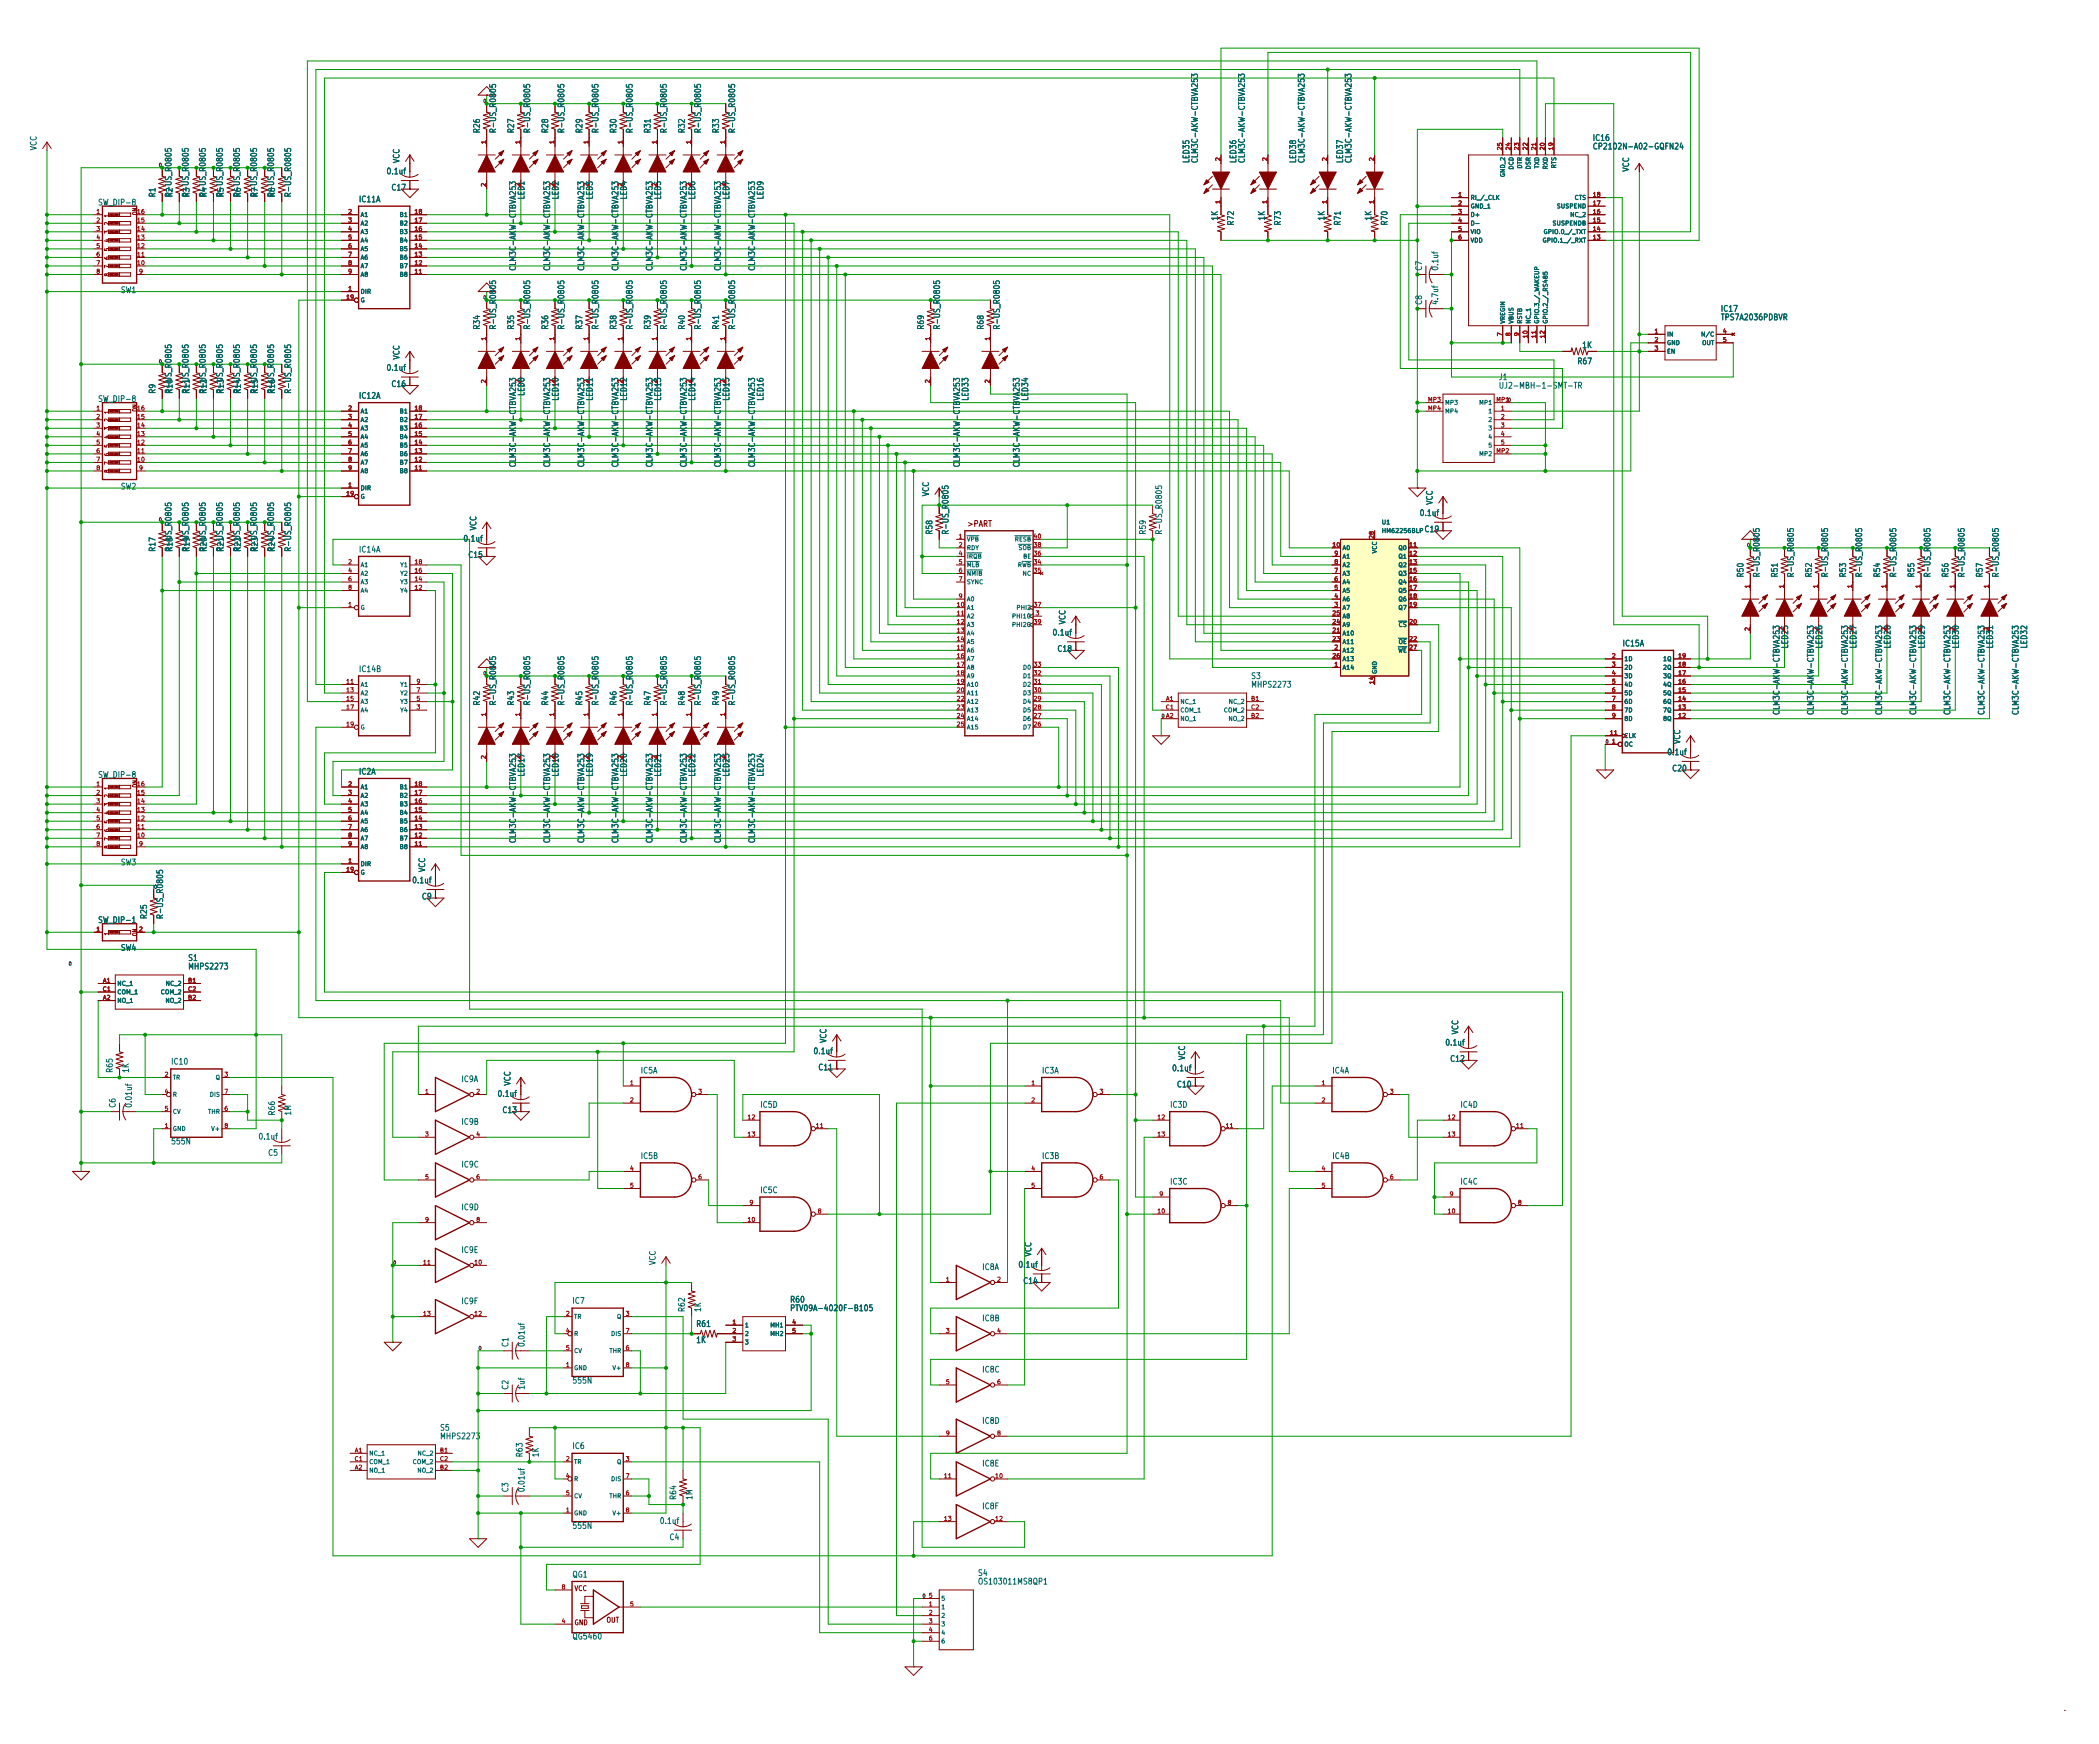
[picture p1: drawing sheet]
<svg xmlns="http://www.w3.org/2000/svg" width="624mm" height="519mm" viewBox="0 0 624 519" stroke-linecap="round" stroke-linejoin="round" font-family="sans-serif">
<defs><g id="words">
<g font-size="2.5" fill="#006464">
<text x="142.7" y="39.4" transform="rotate(-90 142.7 39.4)">R26</text>
<text x="147.5" y="38.5" transform="rotate(-90 147.5 38.5)">R-US_R0805</text>
<text x="152.9" y="39.4" transform="rotate(-90 152.9 39.4)">R27</text>
<text x="157.7" y="38.5" transform="rotate(-90 157.7 38.5)">R-US_R0805</text>
<text x="163.1" y="39.4" transform="rotate(-90 163.1 39.4)">R28</text>
<text x="167.9" y="38.5" transform="rotate(-90 167.9 38.5)">R-US_R0805</text>
<text x="173.2" y="39.4" transform="rotate(-90 173.2 39.4)">R29</text>
<text x="178" y="38.5" transform="rotate(-90 178 38.5)">R-US_R0805</text>
<text x="183.4" y="39.4" transform="rotate(-90 183.4 39.4)">R30</text>
<text x="188.2" y="38.5" transform="rotate(-90 188.2 38.5)">R-US_R0805</text>
<text x="193.5" y="39.4" transform="rotate(-90 193.5 39.4)">R31</text>
<text x="198.3" y="38.5" transform="rotate(-90 198.3 38.5)">R-US_R0805</text>
<text x="203.7" y="39.4" transform="rotate(-90 203.7 39.4)">R32</text>
<text x="208.5" y="38.5" transform="rotate(-90 208.5 38.5)">R-US_R0805</text>
<text x="213.9" y="39.4" transform="rotate(-90 213.9 39.4)">R33</text>
<text x="218.7" y="38.5" transform="rotate(-90 218.7 38.5)">R-US_R0805</text>
<text x="474.1" y="41.9">IC16</text>
<text x="10.9" y="44.8" transform="rotate(-90 10.9 44.8)">VCC</text>
<text x="356.3" y="47.3" transform="rotate(-90 356.3 47.3)">CLM3C-AKW-CTBVA253</text>
<text x="370.3" y="47.3" transform="rotate(-90 370.3 47.3)">CLM3C-AKW-CTBVA253</text>
<text x="388.1" y="47.3" transform="rotate(-90 388.1 47.3)">CLM3C-AKW-CTBVA253</text>
<text x="402" y="47.3" transform="rotate(-90 402 47.3)">CLM3C-AKW-CTBVA253</text>
<text x="476" y="44.4">CP2102N-A02-GQFN24</text>
<text x="115.4" y="51.8">0.1uf</text>
<text x="118.8" y="48.6" transform="rotate(-90 118.8 48.6)">VCC</text>
<text x="353.8" y="48.3" transform="rotate(-90 353.8 48.3)">LED35</text>
<text x="367.8" y="48.3" transform="rotate(-90 367.8 48.3)">LED36</text>
<text x="385.5" y="48.3" transform="rotate(-90 385.5 48.3)">LED38</text>
<text x="399.5" y="48.3" transform="rotate(-90 399.5 48.3)">LED37</text>
<text x="484.6" y="51.1" transform="rotate(-90 484.6 51.1)">VCC</text>
<text x="46.2" y="58.5" transform="rotate(-90 46.2 58.5)">R1</text>
<text x="51" y="57.5" transform="rotate(-90 51 57.5)">R-US_R0805</text>
<text x="51.3" y="58.5" transform="rotate(-90 51.3 58.5)">R2</text>
<text x="56.1" y="57.5" transform="rotate(-90 56.1 57.5)">R-US_R0805</text>
<text x="56.4" y="58.5" transform="rotate(-90 56.4 58.5)">R3</text>
<text x="61.2" y="57.5" transform="rotate(-90 61.2 57.5)">R-US_R0805</text>
<text x="61.5" y="58.5" transform="rotate(-90 61.5 58.5)">R4</text>
<text x="66.3" y="57.5" transform="rotate(-90 66.3 57.5)">R-US_R0805</text>
<text x="66.5" y="58.5" transform="rotate(-90 66.5 58.5)">R5</text>
<text x="71.3" y="57.5" transform="rotate(-90 71.3 57.5)">R-US_R0805</text>
<text x="71.6" y="58.5" transform="rotate(-90 71.6 58.5)">R6</text>
<text x="76.4" y="57.5" transform="rotate(-90 76.4 57.5)">R-US_R0805</text>
<text x="76.7" y="58.5" transform="rotate(-90 76.7 58.5)">R7</text>
<text x="81.5" y="57.5" transform="rotate(-90 81.5 57.5)">R-US_R0805</text>
<text x="81.8" y="58.5" transform="rotate(-90 81.8 58.5)">R8</text>
<text x="86.6" y="57.5" transform="rotate(-90 86.6 57.5)">R-US_R0805</text>
<text x="116.7" y="56.6">C17</text>
<text x="176.3" y="59.2" transform="rotate(-90 176.3 59.2)">LED3</text>
<text x="186.5" y="59.2" transform="rotate(-90 186.5 59.2)">LED4</text>
<text x="217" y="59.2" transform="rotate(-90 217 59.2)">LED7</text>
<text x="227.1" y="59.2" transform="rotate(-90 227.1 59.2)">LED9</text>
<text x="29.9" y="61.1">SW_DIP-8</text>
<text x="107" y="60.1">IC11A</text>
<text x="362.2" y="65.5" transform="rotate(-90 362.2 65.5)">1K</text>
<text x="376.2" y="65.5" transform="rotate(-90 376.2 65.5)">1K</text>
<text x="394" y="65.5" transform="rotate(-90 394 65.5)">1K</text>
<text x="408" y="65.5" transform="rotate(-90 408 65.5)">1K</text>
<text x="367" y="66.8" transform="rotate(-90 367 66.8)">R72</text>
<text x="381" y="66.8" transform="rotate(-90 381 66.8)">R73</text>
<text x="398.8" y="66.8" transform="rotate(-90 398.8 66.8)">R71</text>
<text x="412.8" y="66.8" transform="rotate(-90 412.8 66.8)">R70</text>
<text x="153.5" y="79.4" transform="rotate(-90 153.5 79.4)">CLM3C-AKW-CTBVA253</text>
<text x="163.6" y="79.4" transform="rotate(-90 163.6 79.4)">CLM3C-AKW-CTBVA253</text>
<text x="173.8" y="79.4" transform="rotate(-90 173.8 79.4)">CLM3C-AKW-CTBVA253</text>
<text x="183.9" y="79.4" transform="rotate(-90 183.9 79.4)">CLM3C-AKW-CTBVA253</text>
<text x="194.1" y="79.4" transform="rotate(-90 194.1 79.4)">CLM3C-AKW-CTBVA253</text>
<text x="204.3" y="79.4" transform="rotate(-90 204.3 79.4)">CLM3C-AKW-CTBVA253</text>
<text x="214.4" y="79.4" transform="rotate(-90 214.4 79.4)">CLM3C-AKW-CTBVA253</text>
<text x="224.6" y="79.4" transform="rotate(-90 224.6 79.4)">CLM3C-AKW-CTBVA253</text>
<text x="423" y="80.4" transform="rotate(-90 423 80.4)">C7</text>
<text x="427.8" y="80.1" transform="rotate(-90 427.8 80.1)">0.1uf</text>
<text x="36" y="87.1">SW1</text>
<text x="423" y="90.5" transform="rotate(-90 423 90.5)">C8</text>
<text x="427.8" y="90.2" transform="rotate(-90 427.8 90.2)">4.7uf</text>
<text x="512.2" y="92.7">IC17</text>
<text x="512.5" y="95.2">TPS7A2036PDBVR</text>
<text x="142.7" y="97.8" transform="rotate(-90 142.7 97.8)">R34</text>
<text x="147.5" y="96.9" transform="rotate(-90 147.5 96.9)">R-US_R0805</text>
<text x="152.9" y="97.8" transform="rotate(-90 152.9 97.8)">R35</text>
<text x="157.7" y="96.9" transform="rotate(-90 157.7 96.9)">R-US_R0805</text>
<text x="163.1" y="97.8" transform="rotate(-90 163.1 97.8)">R36</text>
<text x="167.9" y="96.9" transform="rotate(-90 167.9 96.9)">R-US_R0805</text>
<text x="173.2" y="97.8" transform="rotate(-90 173.2 97.8)">R37</text>
<text x="178" y="96.9" transform="rotate(-90 178 96.9)">R-US_R0805</text>
<text x="183.4" y="97.8" transform="rotate(-90 183.4 97.8)">R38</text>
<text x="188.2" y="96.9" transform="rotate(-90 188.2 96.9)">R-US_R0805</text>
<text x="193.5" y="97.8" transform="rotate(-90 193.5 97.8)">R39</text>
<text x="198.3" y="96.9" transform="rotate(-90 198.3 96.9)">R-US_R0805</text>
<text x="203.7" y="97.8" transform="rotate(-90 203.7 97.8)">R40</text>
<text x="208.5" y="96.9" transform="rotate(-90 208.5 96.9)">R-US_R0805</text>
<text x="213.9" y="97.8" transform="rotate(-90 213.9 97.8)">R41</text>
<text x="218.7" y="96.9" transform="rotate(-90 218.7 96.9)">R-US_R0805</text>
<text x="274.8" y="97.8" transform="rotate(-90 274.8 97.8)">R69</text>
<text x="279.6" y="96.9" transform="rotate(-90 279.6 96.9)">R-US_R0805</text>
<text x="292.6" y="97.8" transform="rotate(-90 292.6 97.8)">R68</text>
<text x="297.4" y="96.9" transform="rotate(-90 297.4 96.9)">R-US_R0805</text>
<text x="118.8" y="107" transform="rotate(-90 118.8 107)">VCC</text>
<text x="470.8" y="103.5">1K</text>
<text x="115.4" y="110.2">0.1uf</text>
<text x="446" y="113">J1</text>
<text x="469.5" y="108.3">R67</text>
<text x="29.9" y="119.5">SW_DIP-8</text>
<text x="46.2" y="117" transform="rotate(-90 46.2 117)">R9</text>
<text x="51" y="115.9" transform="rotate(-90 51 115.9)">R-US_R0805</text>
<text x="51.3" y="116.8" transform="rotate(-90 51.3 116.8)">R10</text>
<text x="56.1" y="115.9" transform="rotate(-90 56.1 115.9)">R-US_R0805</text>
<text x="56.4" y="116.8" transform="rotate(-90 56.4 116.8)">R11</text>
<text x="61.2" y="115.9" transform="rotate(-90 61.2 115.9)">R-US_R0805</text>
<text x="61.5" y="116.8" transform="rotate(-90 61.5 116.8)">R12</text>
<text x="66.3" y="115.9" transform="rotate(-90 66.3 115.9)">R-US_R0805</text>
<text x="66.5" y="116.8" transform="rotate(-90 66.5 116.8)">R13</text>
<text x="71.3" y="115.9" transform="rotate(-90 71.3 115.9)">R-US_R0805</text>
<text x="71.6" y="116.8" transform="rotate(-90 71.6 116.8)">R14</text>
<text x="76.4" y="115.9" transform="rotate(-90 76.4 115.9)">R-US_R0805</text>
<text x="76.7" y="116.8" transform="rotate(-90 76.7 116.8)">R15</text>
<text x="81.5" y="115.9" transform="rotate(-90 81.5 115.9)">R-US_R0805</text>
<text x="81.8" y="116.8" transform="rotate(-90 81.8 116.8)">R16</text>
<text x="86.6" y="115.9" transform="rotate(-90 86.6 115.9)">R-US_R0805</text>
<text x="107" y="118.5">IC12A</text>
<text x="116.7" y="115.1">C16</text>
<text x="156" y="117.7" transform="rotate(-90 156 117.7)">LED8</text>
<text x="176.3" y="119" transform="rotate(-90 176.3 119)">LED11</text>
<text x="196.6" y="119" transform="rotate(-90 196.6 119)">LED13</text>
<text x="227.1" y="119" transform="rotate(-90 227.1 119)">LED16</text>
<text x="288.1" y="119" transform="rotate(-90 288.1 119)">LED33</text>
<text x="305.9" y="119" transform="rotate(-90 305.9 119)">LED34</text>
<text x="448.4" y="115.5">UJ2-MBH-1-SMT-TR</text>
<text x="153.5" y="137.8" transform="rotate(-90 153.5 137.8)">CLM3C-AKW-CTBVA253</text>
<text x="163.6" y="137.8" transform="rotate(-90 163.6 137.8)">CLM3C-AKW-CTBVA253</text>
<text x="173.8" y="137.8" transform="rotate(-90 173.8 137.8)">CLM3C-AKW-CTBVA253</text>
<text x="183.9" y="137.8" transform="rotate(-90 183.9 137.8)">CLM3C-AKW-CTBVA253</text>
<text x="194.1" y="137.8" transform="rotate(-90 194.1 137.8)">CLM3C-AKW-CTBVA253</text>
<text x="204.3" y="137.8" transform="rotate(-90 204.3 137.8)">CLM3C-AKW-CTBVA253</text>
<text x="214.4" y="137.8" transform="rotate(-90 214.4 137.8)">CLM3C-AKW-CTBVA253</text>
<text x="224.6" y="137.8" transform="rotate(-90 224.6 137.8)">CLM3C-AKW-CTBVA253</text>
<text x="285.5" y="137.8" transform="rotate(-90 285.5 137.8)">CLM3C-AKW-CTBVA253</text>
<text x="303.3" y="137.8" transform="rotate(-90 303.3 137.8)">CLM3C-AKW-CTBVA253</text>
<text x="36" y="145.5">SW2</text>
<text x="276.3" y="147.6" transform="rotate(-90 276.3 147.6)">VCC</text>
<text x="422.8" y="153.4">0.1uf</text>
<text x="426.2" y="150.2" transform="rotate(-90 426.2 150.2)">VCC</text>
<text x="138.3" y="161">0.1uf</text>
<text x="141.7" y="157.8" transform="rotate(-90 141.7 157.8)">VCC</text>
<text x="277.4" y="158.7" transform="rotate(-90 277.4 158.7)">R58</text>
<text x="282.2" y="157.8" transform="rotate(-90 282.2 157.8)">R-US_R0805</text>
<text x="340.9" y="158.7" transform="rotate(-90 340.9 158.7)">R59</text>
<text x="345.7" y="157.8" transform="rotate(-90 345.7 157.8)">R-US_R0805</text>
<text x="424" y="158.2">C19</text>
<text x="46.2" y="163.8" transform="rotate(-90 46.2 163.8)">R17</text>
<text x="51" y="162.9" transform="rotate(-90 51 162.9)">R-US_R0805</text>
<text x="51.3" y="163.8" transform="rotate(-90 51.3 163.8)">R18</text>
<text x="56.1" y="162.9" transform="rotate(-90 56.1 162.9)">R-US_R0805</text>
<text x="56.4" y="163.8" transform="rotate(-90 56.4 163.8)">R19</text>
<text x="61.2" y="162.9" transform="rotate(-90 61.2 162.9)">R-US_R0805</text>
<text x="61.5" y="163.8" transform="rotate(-90 61.5 163.8)">R20</text>
<text x="66.3" y="162.9" transform="rotate(-90 66.3 162.9)">R-US_R0805</text>
<text x="66.5" y="163.8" transform="rotate(-90 66.5 163.8)">R21</text>
<text x="71.3" y="162.9" transform="rotate(-90 71.3 162.9)">R-US_R0805</text>
<text x="71.6" y="163.8" transform="rotate(-90 71.6 163.8)">R22</text>
<text x="76.4" y="162.9" transform="rotate(-90 76.4 162.9)">R-US_R0805</text>
<text x="76.7" y="163.8" transform="rotate(-90 76.7 163.8)">R23</text>
<text x="81.5" y="162.9" transform="rotate(-90 81.5 162.9)">R-US_R0805</text>
<text x="81.8" y="163.8" transform="rotate(-90 81.8 163.8)">R24</text>
<text x="86.6" y="162.9" transform="rotate(-90 86.6 162.9)">R-US_R0805</text>
<text x="107" y="164.3">IC14A</text>
<text x="139.5" y="165.9">C15</text>
<text x="518.7" y="171.4" transform="rotate(-90 518.7 171.4)">R50</text>
<text x="523.5" y="170.5" transform="rotate(-90 523.5 170.5)">R-US_R0805</text>
<text x="528.8" y="171.4" transform="rotate(-90 528.8 171.4)">R51</text>
<text x="533.6" y="170.5" transform="rotate(-90 533.6 170.5)">R-US_R0805</text>
<text x="539" y="171.4" transform="rotate(-90 539 171.4)">R52</text>
<text x="543.8" y="170.5" transform="rotate(-90 543.8 170.5)">R-US_R0805</text>
<text x="549.1" y="171.4" transform="rotate(-90 549.1 171.4)">R53</text>
<text x="553.9" y="170.5" transform="rotate(-90 553.9 170.5)">R-US_R0805</text>
<text x="559.3" y="171.4" transform="rotate(-90 559.3 171.4)">R54</text>
<text x="564.1" y="170.5" transform="rotate(-90 564.1 170.5)">R-US_R0805</text>
<text x="569.5" y="171.4" transform="rotate(-90 569.5 171.4)">R55</text>
<text x="574.3" y="170.5" transform="rotate(-90 574.3 170.5)">R-US_R0805</text>
<text x="579.6" y="171.4" transform="rotate(-90 579.6 171.4)">R56</text>
<text x="584.4" y="170.5" transform="rotate(-90 584.4 170.5)">R-US_R0805</text>
<text x="589.8" y="171.4" transform="rotate(-90 589.8 171.4)">R57</text>
<text x="594.6" y="170.5" transform="rotate(-90 594.6 170.5)">R-US_R0805</text>
<text x="317" y="185.7" transform="rotate(-90 317 185.7)">VCC</text>
<text x="313.6" y="189">0.1uf</text>
<text x="314.8" y="193.8">C18</text>
<text x="482.9" y="192.2">IC15A</text>
<text x="542.1" y="192.6" transform="rotate(-90 542.1 192.6)">LED26</text>
<text x="552.2" y="192.6" transform="rotate(-90 552.2 192.6)">LED27</text>
<text x="582.7" y="192.6" transform="rotate(-90 582.7 192.6)">LED30</text>
<text x="603" y="192.6" transform="rotate(-90 603 192.6)">LED32</text>
<text x="107.1" y="199.8">IC14B</text>
<text x="372.4" y="201.9">S3</text>
<text x="142.7" y="209.5" transform="rotate(-90 142.7 209.5)">R42</text>
<text x="147.5" y="208.6" transform="rotate(-90 147.5 208.6)">R-US_R0805</text>
<text x="152.9" y="209.5" transform="rotate(-90 152.9 209.5)">R43</text>
<text x="157.7" y="208.6" transform="rotate(-90 157.7 208.6)">R-US_R0805</text>
<text x="163.1" y="209.5" transform="rotate(-90 163.1 209.5)">R44</text>
<text x="167.9" y="208.6" transform="rotate(-90 167.9 208.6)">R-US_R0805</text>
<text x="173.2" y="209.5" transform="rotate(-90 173.2 209.5)">R45</text>
<text x="178" y="208.6" transform="rotate(-90 178 208.6)">R-US_R0805</text>
<text x="183.4" y="209.5" transform="rotate(-90 183.4 209.5)">R46</text>
<text x="188.2" y="208.6" transform="rotate(-90 188.2 208.6)">R-US_R0805</text>
<text x="193.5" y="209.5" transform="rotate(-90 193.5 209.5)">R47</text>
<text x="198.3" y="208.6" transform="rotate(-90 198.3 208.6)">R-US_R0805</text>
<text x="203.7" y="209.5" transform="rotate(-90 203.7 209.5)">R48</text>
<text x="208.5" y="208.6" transform="rotate(-90 208.5 208.6)">R-US_R0805</text>
<text x="213.9" y="209.5" transform="rotate(-90 213.9 209.5)">R49</text>
<text x="218.7" y="208.6" transform="rotate(-90 218.7 208.6)">R-US_R0805</text>
<text x="372.8" y="204.4">MHPS2273</text>
<text x="529.4" y="211.5" transform="rotate(-90 529.4 211.5)">CLM3C-AKW-CTBVA253</text>
<text x="539.5" y="211.5" transform="rotate(-90 539.5 211.5)">CLM3C-AKW-CTBVA253</text>
<text x="549.7" y="211.5" transform="rotate(-90 549.7 211.5)">CLM3C-AKW-CTBVA253</text>
<text x="559.9" y="211.5" transform="rotate(-90 559.9 211.5)">CLM3C-AKW-CTBVA253</text>
<text x="570" y="211.5" transform="rotate(-90 570 211.5)">CLM3C-AKW-CTBVA253</text>
<text x="580.2" y="211.5" transform="rotate(-90 580.2 211.5)">CLM3C-AKW-CTBVA253</text>
<text x="590.3" y="211.5" transform="rotate(-90 590.3 211.5)">CLM3C-AKW-CTBVA253</text>
<text x="600.5" y="211.5" transform="rotate(-90 600.5 211.5)">CLM3C-AKW-CTBVA253</text>
<text x="499.8" y="221.3" transform="rotate(-90 499.8 221.3)">VCC</text>
<text x="496.4" y="224.5">0.1uf</text>
<text x="29.9" y="231.3">SW_DIP-8</text>
<text x="106.9" y="230.3">IC2A</text>
<text x="156" y="230.7" transform="rotate(-90 156 230.7)">LED17</text>
<text x="176.3" y="230.7" transform="rotate(-90 176.3 230.7)">LED19</text>
<text x="206.8" y="230.7" transform="rotate(-90 206.8 230.7)">LED22</text>
<text x="217" y="230.7" transform="rotate(-90 217 230.7)">LED23</text>
<text x="227.1" y="230.7" transform="rotate(-90 227.1 230.7)">LED24</text>
<text x="497.7" y="229.4">C20</text>
<text x="153.5" y="249.6" transform="rotate(-90 153.5 249.6)">CLM3C-AKW-CTBVA253</text>
<text x="163.6" y="249.6" transform="rotate(-90 163.6 249.6)">CLM3C-AKW-CTBVA253</text>
<text x="173.8" y="249.6" transform="rotate(-90 173.8 249.6)">CLM3C-AKW-CTBVA253</text>
<text x="183.9" y="249.6" transform="rotate(-90 183.9 249.6)">CLM3C-AKW-CTBVA253</text>
<text x="194.1" y="249.6" transform="rotate(-90 194.1 249.6)">CLM3C-AKW-CTBVA253</text>
<text x="204.3" y="249.6" transform="rotate(-90 204.3 249.6)">CLM3C-AKW-CTBVA253</text>
<text x="214.4" y="249.6" transform="rotate(-90 214.4 249.6)">CLM3C-AKW-CTBVA253</text>
<text x="224.6" y="249.6" transform="rotate(-90 224.6 249.6)">CLM3C-AKW-CTBVA253</text>
<text x="36" y="257.3">SW3</text>
<text x="123.1" y="262.6">0.1uf</text>
<text x="126.5" y="259.4" transform="rotate(-90 126.5 259.4)">VCC</text>
<text x="125.6" y="267.5">C9</text>
<text x="29.9" y="274.4">SW_DIP-1</text>
<text x="43.7" y="273" transform="rotate(-90 43.7 273)">R25</text>
<text x="48.5" y="272.1" transform="rotate(-90 48.5 272.1)">R-US_R0805</text>
<text x="36" y="282.7">SW4</text>
<text x="56.1" y="285.7">S1</text>
<text x="56.6" y="288.3">MHPS2273</text>
<text x="245.8" y="310.2" transform="rotate(-90 245.8 310.2)">VCC</text>
<text x="430.4" y="310.9">0.1uf</text>
<text x="433.8" y="307.7" transform="rotate(-90 433.8 307.7)">VCC</text>
<text x="51.2" y="316.5">IC10</text>
<text x="242.4" y="313.4">0.1uf</text>
<text x="352.5" y="315.3" transform="rotate(-90 352.5 315.3)">VCC</text>
<text x="431.6" y="315.7">C12</text>
<text x="33.5" y="318.8" transform="rotate(-90 33.5 318.8)">R65</text>
<text x="38.3" y="318.9" transform="rotate(-90 38.3 318.9)">1K</text>
<text x="137.3" y="321.7">IC9A</text>
<text x="151.9" y="322.9" transform="rotate(-90 151.9 322.9)">VCC</text>
<text x="190.7" y="319.2">IC5A</text>
<text x="243.7" y="318.3">C11</text>
<text x="310.1" y="319.2">IC3A</text>
<text x="349.1" y="318.5">0.1uf</text>
<text x="350.4" y="323.3">C10</text>
<text x="396.4" y="319.2">IC4A</text>
<text x="34.4" y="329.3" transform="rotate(-90 34.4 329.3)">C6</text>
<text x="39.2" y="328.8" transform="rotate(-90 39.2 328.8)">0.01uf</text>
<text x="148.5" y="326.1">0.1uf</text>
<text x="226.3" y="329.4">IC5D</text>
<text x="348.3" y="329.4">IC3D</text>
<text x="434.6" y="329.4">IC4D</text>
<text x="81.8" y="331.5" transform="rotate(-90 81.8 331.5)">R66</text>
<text x="86.6" y="331.6" transform="rotate(-90 86.6 331.6)">1M</text>
<text x="137.4" y="334.4">IC9B</text>
<text x="149.7" y="331">C13</text>
<text x="51.3" y="340.3">555N</text>
<text x="77.3" y="338.8">0.1uf</text>
<text x="79.9" y="343.7">C5</text>
<text x="137.4" y="347.1">IC9C</text>
<text x="190.8" y="344.6">IC5B</text>
<text x="310.2" y="344.6">IC3B</text>
<text x="396.5" y="344.6">IC4B</text>
<text x="348.3" y="352.2">IC3C</text>
<text x="434.6" y="352.2">IC4C</text>
<text x="137.4" y="359.8">IC9D</text>
<text x="226.3" y="354.8">IC5C</text>
<text x="137.4" y="372.5">IC9E</text>
<text x="195" y="376.2" transform="rotate(-90 195 376.2)">VCC</text>
<text x="292.3" y="377.6">IC8A</text>
<text x="303.4" y="376.9">0.1uf</text>
<text x="306.8" y="373.7" transform="rotate(-90 306.8 373.7)">VCC</text>
<text x="304.6" y="381.8">C14</text>
<text x="137.5" y="387.8">IC9F</text>
<text x="170.5" y="387.7">IC7</text>
<text x="203.7" y="389.9" transform="rotate(-90 203.7 389.9)">R62</text>
<text x="235.3" y="387.3">R60</text>
<text x="237.2" y="389.9">PTV09A-4020F-B105</text>
<text x="207.4" y="394.5">R61</text>
<text x="208.5" y="390" transform="rotate(-90 208.5 390)">1K</text>
<text x="292.4" y="392.9">IC8B</text>
<text x="151.2" y="400.4" transform="rotate(-90 151.2 400.4)">C1</text>
<text x="156" y="400" transform="rotate(-90 156 400)">0.01uf</text>
<text x="207.2" y="399.3">1K</text>
<text x="151.2" y="413.1" transform="rotate(-90 151.2 413.1)">C2</text>
<text x="156" y="413" transform="rotate(-90 156 413)">1uf</text>
<text x="170.7" y="411.4">555N</text>
<text x="292.4" y="408.1">IC8C</text>
<text x="131.1" y="425.4">S5</text>
<text x="292.4" y="423.3">IC8D</text>
<text x="131.5" y="428">MHPS2273</text>
<text x="170.5" y="430.8">IC6</text>
<text x="155.4" y="433.1" transform="rotate(-90 155.4 433.1)">R63</text>
<text x="160.2" y="433.2" transform="rotate(-90 160.2 433.2)">1K</text>
<text x="292.4" y="436">IC8E</text>
<text x="151.2" y="443.6" transform="rotate(-90 151.2 443.6)">C3</text>
<text x="156" y="443.1" transform="rotate(-90 156 443.1)">0.01uf</text>
<text x="201.2" y="445.8" transform="rotate(-90 201.2 445.8)">R64</text>
<text x="206" y="445.9" transform="rotate(-90 206 445.9)">1M</text>
<text x="292.4" y="448.7">IC8F</text>
<text x="170.7" y="454.6">555N</text>
<text x="196.7" y="453.1">0.1uf</text>
<text x="199.3" y="458">C4</text>
<text x="170.3" y="469.1">QG1</text>
<text x="291.1" y="468.6">S4</text>
<text x="292" y="471.1">OS103011MS8QP1</text>
<text x="170.7" y="487.5">QG5460</text>
</g>
<g font-size="2.5" fill="#840000">
<text x="156" y="59.2" transform="rotate(-90 156 59.2)">LED1</text>
<text x="166.2" y="59.2" transform="rotate(-90 166.2 59.2)">LED2</text>
<text x="196.6" y="59.2" transform="rotate(-90 196.6 59.2)">LED5</text>
<text x="206.8" y="59.2" transform="rotate(-90 206.8 59.2)">LED6</text>
<text x="166.2" y="119" transform="rotate(-90 166.2 119)">LED10</text>
<text x="186.5" y="119" transform="rotate(-90 186.5 119)">LED12</text>
<text x="206.8" y="119" transform="rotate(-90 206.8 119)">LED14</text>
<text x="217" y="119" transform="rotate(-90 217 119)">LED15</text>
<text x="287.9" y="156.6">&gt;PART</text>
<text x="531.9" y="192.6" transform="rotate(-90 531.9 192.6)">LED25</text>
<text x="562.4" y="192.6" transform="rotate(-90 562.4 192.6)">LED28</text>
<text x="572.6" y="192.6" transform="rotate(-90 572.6 192.6)">LED29</text>
<text x="592.9" y="192.6" transform="rotate(-90 592.9 192.6)">LED31</text>
<text x="166.2" y="230.7" transform="rotate(-90 166.2 230.7)">LED18</text>
<text x="186.5" y="230.7" transform="rotate(-90 186.5 230.7)">LED20</text>
<text x="196.6" y="230.7" transform="rotate(-90 196.6 230.7)">LED21</text>
</g>
<g font-size="2.1" fill="#840000">
<text x="170.8" y="473.1">VCC</text>
<text x="170.9" y="483.2">GND</text>
<text x="180.4" y="482.5">OUT</text>
</g>
<g font-size="1.8" fill="#a90000">
<text x="144.5" y="42.7" transform="rotate(-90 144.5 42.7)">1</text>
<text x="154.7" y="42.7" transform="rotate(-90 154.7 42.7)">1</text>
<text x="164.8" y="42.7" transform="rotate(-90 164.8 42.7)">1</text>
<text x="175" y="42.7" transform="rotate(-90 175 42.7)">1</text>
<text x="185.2" y="42.7" transform="rotate(-90 185.2 42.7)">1</text>
<text x="195.3" y="42.7" transform="rotate(-90 195.3 42.7)">1</text>
<text x="205.5" y="42.7" transform="rotate(-90 205.5 42.7)">1</text>
<text x="215.6" y="42.7" transform="rotate(-90 215.6 42.7)">1</text>
<text x="363" y="47.8" transform="rotate(-90 363 47.8)">2</text>
<text x="376.9" y="47.8" transform="rotate(-90 376.9 47.8)">2</text>
<text x="394.7" y="47.8" transform="rotate(-90 394.7 47.8)">2</text>
<text x="408.7" y="47.8" transform="rotate(-90 408.7 47.8)">2</text>
<text x="446.8" y="44.5" transform="rotate(-90 446.8 44.5)">25</text>
<text x="449.3" y="44.5" transform="rotate(-90 449.3 44.5)">24</text>
<text x="451.9" y="44.5" transform="rotate(-90 451.9 44.5)">23</text>
<text x="454.4" y="44.5" transform="rotate(-90 454.4 44.5)">22</text>
<text x="456.9" y="44.5" transform="rotate(-90 456.9 44.5)">21</text>
<text x="459.5" y="44.5" transform="rotate(-90 459.5 44.5)">20</text>
<text x="462" y="44.5" transform="rotate(-90 462 44.5)">19</text>
<text x="144.5" y="55.4" transform="rotate(-90 144.5 55.4)">2</text>
<text x="154.7" y="55.4" transform="rotate(-90 154.7 55.4)">2</text>
<text x="164.8" y="55.4" transform="rotate(-90 164.8 55.4)">2</text>
<text x="175" y="55.4" transform="rotate(-90 175 55.4)">2</text>
<text x="185.2" y="55.4" transform="rotate(-90 185.2 55.4)">2</text>
<text x="195.3" y="55.4" transform="rotate(-90 195.3 55.4)">2</text>
<text x="205.5" y="55.4" transform="rotate(-90 205.5 55.4)">2</text>
<text x="215.6" y="55.4" transform="rotate(-90 215.6 55.4)">2</text>
<text x="433.8" y="58.5">1</text>
<text x="474" y="58.5">18</text>
<text x="28.7" y="63.6">1</text>
<text x="40.9" y="63.6">16</text>
<text x="103.6" y="63.6">2</text>
<text x="123.5" y="63.6">18</text>
<text x="363" y="60.5" transform="rotate(-90 363 60.5)">1</text>
<text x="376.9" y="60.5" transform="rotate(-90 376.9 60.5)">1</text>
<text x="394.7" y="60.5" transform="rotate(-90 394.7 60.5)">1</text>
<text x="408.7" y="60.5" transform="rotate(-90 408.7 60.5)">1</text>
<text x="433.8" y="61.1">2</text>
<text x="433.8" y="63.6">3</text>
<text x="474" y="63.6">16</text>
<text x="474" y="61.1">17</text>
<text x="28.7" y="66.1">2</text>
<text x="28.7" y="68.7">3</text>
<text x="28.7" y="71.2">4</text>
<text x="40.9" y="71.2">13</text>
<text x="40.9" y="68.7">14</text>
<text x="40.9" y="66.1">15</text>
<text x="103.6" y="66.1">3</text>
<text x="103.6" y="68.7">4</text>
<text x="103.6" y="71.2">5</text>
<text x="123.5" y="71.2">15</text>
<text x="123.5" y="68.7">16</text>
<text x="123.5" y="66.1">17</text>
<text x="433.8" y="66.1">4</text>
<text x="433.8" y="68.7">5</text>
<text x="433.8" y="71.2">6</text>
<text x="474" y="71.2">13</text>
<text x="474" y="68.7">14</text>
<text x="474" y="66.1">15</text>
<text x="28.7" y="73.8">5</text>
<text x="28.7" y="76.3">6</text>
<text x="40.9" y="76.3">11</text>
<text x="40.9" y="73.8">12</text>
<text x="103.6" y="73.8">6</text>
<text x="103.6" y="76.3">7</text>
<text x="123.5" y="76.3">13</text>
<text x="123.5" y="73.8">14</text>
<text x="28.7" y="78.8">7</text>
<text x="28.7" y="81.4">8</text>
<text x="40.9" y="78.8">10</text>
<text x="41.4" y="81.4">9</text>
<text x="103.6" y="78.8">8</text>
<text x="103.6" y="81.4">9</text>
<text x="123.5" y="81.4">11</text>
<text x="123.5" y="78.8">12</text>
<text x="103.2" y="89">19</text>
<text x="103.6" y="86.5">1</text>
<text x="144.5" y="101.2" transform="rotate(-90 144.5 101.2)">1</text>
<text x="154.7" y="101.2" transform="rotate(-90 154.7 101.2)">1</text>
<text x="164.8" y="101.2" transform="rotate(-90 164.8 101.2)">1</text>
<text x="175" y="101.2" transform="rotate(-90 175 101.2)">1</text>
<text x="185.2" y="101.2" transform="rotate(-90 185.2 101.2)">1</text>
<text x="195.3" y="101.2" transform="rotate(-90 195.3 101.2)">1</text>
<text x="205.5" y="101.2" transform="rotate(-90 205.5 101.2)">1</text>
<text x="215.6" y="101.2" transform="rotate(-90 215.6 101.2)">1</text>
<text x="276.6" y="101.2" transform="rotate(-90 276.6 101.2)">1</text>
<text x="294.4" y="101.2" transform="rotate(-90 294.4 101.2)">1</text>
<text x="446.8" y="99.9" transform="rotate(-90 446.8 99.9)">7</text>
<text x="449.3" y="99.9" transform="rotate(-90 449.3 99.9)">8</text>
<text x="451.9" y="99.9" transform="rotate(-90 451.9 99.9)">9</text>
<text x="454.4" y="100.4" transform="rotate(-90 454.4 100.4)">10</text>
<text x="456.9" y="100.4" transform="rotate(-90 456.9 100.4)">11</text>
<text x="459.5" y="100.4" transform="rotate(-90 459.5 100.4)">12</text>
<text x="492.3" y="99.2">1</text>
<text x="492.3" y="101.7">2</text>
<text x="512.6" y="99.2">4</text>
<text x="512.6" y="101.7">5</text>
<text x="492.3" y="104.2">3</text>
<text x="144.5" y="113.9" transform="rotate(-90 144.5 113.9)">2</text>
<text x="154.7" y="113.9" transform="rotate(-90 154.7 113.9)">2</text>
<text x="164.8" y="113.9" transform="rotate(-90 164.8 113.9)">2</text>
<text x="175" y="113.9" transform="rotate(-90 175 113.9)">2</text>
<text x="185.2" y="113.9" transform="rotate(-90 185.2 113.9)">2</text>
<text x="195.3" y="113.9" transform="rotate(-90 195.3 113.9)">2</text>
<text x="205.5" y="113.9" transform="rotate(-90 205.5 113.9)">2</text>
<text x="215.6" y="113.9" transform="rotate(-90 215.6 113.9)">2</text>
<text x="276.6" y="113.9" transform="rotate(-90 276.6 113.9)">2</text>
<text x="294.4" y="113.9" transform="rotate(-90 294.4 113.9)">2</text>
<text x="424.9" y="119.5">MP3</text>
<text x="445.2" y="119.5">MP1</text>
<text x="28.7" y="122">1</text>
<text x="28.7" y="124.6">2</text>
<text x="40.9" y="124.6">15</text>
<text x="40.9" y="122">16</text>
<text x="103.6" y="122">2</text>
<text x="103.6" y="124.6">3</text>
<text x="123.5" y="124.6">17</text>
<text x="123.5" y="122">18</text>
<text x="424.9" y="122">MP4</text>
<text x="446.5" y="122">1</text>
<text x="446.5" y="124.6">2</text>
<text x="28.7" y="127.1">3</text>
<text x="28.7" y="129.6">4</text>
<text x="40.9" y="129.6">13</text>
<text x="40.9" y="127.1">14</text>
<text x="103.6" y="127.1">4</text>
<text x="103.6" y="129.6">5</text>
<text x="123.5" y="129.6">15</text>
<text x="123.5" y="127.1">16</text>
<text x="446.5" y="127.1">3</text>
<text x="446.5" y="129.6">4</text>
<text x="28.7" y="132.2">5</text>
<text x="28.7" y="134.7">6</text>
<text x="28.7" y="137.3">7</text>
<text x="40.9" y="137.3">10</text>
<text x="40.9" y="134.7">11</text>
<text x="40.9" y="132.2">12</text>
<text x="103.6" y="132.2">6</text>
<text x="103.6" y="134.7">7</text>
<text x="103.6" y="137.3">8</text>
<text x="123.5" y="137.3">12</text>
<text x="123.5" y="134.7">13</text>
<text x="123.5" y="132.2">14</text>
<text x="445.2" y="134.7">MP2</text>
<text x="446.5" y="132.2">5</text>
<text x="28.7" y="139.8">8</text>
<text x="41.4" y="139.8">9</text>
<text x="103.6" y="139.8">9</text>
<text x="123.5" y="139.8">11</text>
<text x="103.2" y="147.4">19</text>
<text x="103.6" y="144.9">1</text>
<text x="285.3" y="160.1">1</text>
<text x="307.6" y="160.1">40</text>
<text x="408.7" y="160.1" transform="rotate(-90 408.7 160.1)">28</text>
<text x="103.6" y="167.7">2</text>
<text x="123.5" y="167.7">18</text>
<text x="285.3" y="162.7">2</text>
<text x="285.3" y="165.2">4</text>
<text x="285.3" y="167.7">5</text>
<text x="307.6" y="167.7">34</text>
<text x="307.6" y="165.2">36</text>
<text x="307.6" y="162.7">38</text>
<text x="396.5" y="162.7">10</text>
<text x="397" y="167.7">8</text>
<text x="397" y="165.2">9</text>
<text x="419.4" y="162.7">11</text>
<text x="419.4" y="165.2">12</text>
<text x="419.4" y="167.7">13</text>
<text x="103.6" y="170.3">4</text>
<text x="103.6" y="172.8">6</text>
<text x="123.5" y="172.8">14</text>
<text x="123.5" y="170.3">16</text>
<text x="285.3" y="170.3">6</text>
<text x="285.3" y="172.8">7</text>
<text x="307.6" y="170.3">35</text>
<text x="397" y="172.8">6</text>
<text x="397" y="170.3">7</text>
<text x="419.4" y="170.3">15</text>
<text x="419.4" y="172.8">16</text>
<text x="103.6" y="175.4">8</text>
<text x="123.5" y="175.4">12</text>
<text x="285.3" y="177.9">9</text>
<text x="397" y="177.9">4</text>
<text x="397" y="175.4">5</text>
<text x="419.4" y="175.4">17</text>
<text x="419.4" y="177.9">18</text>
<text x="520.4" y="174.8" transform="rotate(-90 520.4 174.8)">1</text>
<text x="530.6" y="174.8" transform="rotate(-90 530.6 174.8)">1</text>
<text x="540.8" y="174.8" transform="rotate(-90 540.8 174.8)">1</text>
<text x="550.9" y="174.8" transform="rotate(-90 550.9 174.8)">1</text>
<text x="561.1" y="174.8" transform="rotate(-90 561.1 174.8)">1</text>
<text x="571.2" y="174.8" transform="rotate(-90 571.2 174.8)">1</text>
<text x="581.4" y="174.8" transform="rotate(-90 581.4 174.8)">1</text>
<text x="591.6" y="174.8" transform="rotate(-90 591.6 174.8)">1</text>
<text x="103.6" y="180.4">1</text>
<text x="284.8" y="180.4">10</text>
<text x="284.8" y="183">11</text>
<text x="284.8" y="185.5">12</text>
<text x="307.6" y="180.4">37</text>
<text x="307.6" y="185.5">39</text>
<text x="308.1" y="183">3</text>
<text x="396.5" y="185.5">24</text>
<text x="396.5" y="183">25</text>
<text x="397" y="180.4">3</text>
<text x="419.4" y="180.4">19</text>
<text x="419.4" y="185.5">20</text>
<text x="284.8" y="188.1">13</text>
<text x="284.8" y="190.6">14</text>
<text x="396.5" y="188.1">21</text>
<text x="396.5" y="190.6">23</text>
<text x="419.4" y="190.6">22</text>
<text x="520.4" y="187.5" transform="rotate(-90 520.4 187.5)">2</text>
<text x="530.6" y="187.5" transform="rotate(-90 530.6 187.5)">2</text>
<text x="540.8" y="187.5" transform="rotate(-90 540.8 187.5)">2</text>
<text x="550.9" y="187.5" transform="rotate(-90 550.9 187.5)">2</text>
<text x="561.1" y="187.5" transform="rotate(-90 561.1 187.5)">2</text>
<text x="571.2" y="187.5" transform="rotate(-90 571.2 187.5)">2</text>
<text x="581.4" y="187.5" transform="rotate(-90 581.4 187.5)">2</text>
<text x="591.6" y="187.5" transform="rotate(-90 591.6 187.5)">2</text>
<text x="284.8" y="193.1">15</text>
<text x="284.8" y="195.7">16</text>
<text x="396.5" y="195.7">26</text>
<text x="397" y="193.1">2</text>
<text x="419.4" y="193.1">27</text>
<text x="479.6" y="195.7">2</text>
<text x="499.4" y="195.7">19</text>
<text x="103.2" y="203.3">11</text>
<text x="124" y="203.3">9</text>
<text x="284.8" y="198.2">17</text>
<text x="284.8" y="200.8">18</text>
<text x="284.8" y="203.3">19</text>
<text x="307.6" y="203.3">31</text>
<text x="307.6" y="200.8">32</text>
<text x="307.6" y="198.2">33</text>
<text x="397" y="198.2">1</text>
<text x="408.7" y="203.3" transform="rotate(-90 408.7 203.3)">14</text>
<text x="479.6" y="198.2">3</text>
<text x="479.6" y="200.8">4</text>
<text x="479.6" y="203.3">5</text>
<text x="499.4" y="203.3">16</text>
<text x="499.4" y="200.8">17</text>
<text x="499.4" y="198.2">18</text>
<text x="103.2" y="205.8">13</text>
<text x="103.2" y="208.4">15</text>
<text x="124" y="208.4">5</text>
<text x="124" y="205.8">7</text>
<text x="284.8" y="205.8">20</text>
<text x="284.8" y="208.4">22</text>
<text x="307.6" y="208.4">29</text>
<text x="307.6" y="205.8">30</text>
<text x="346.8" y="208.4">A1</text>
<text x="372.2" y="208.4">B1</text>
<text x="479.6" y="205.8">6</text>
<text x="479.6" y="208.4">7</text>
<text x="499.4" y="208.4">14</text>
<text x="499.4" y="205.8">15</text>
<text x="103.2" y="210.9">17</text>
<text x="103.2" y="216">19</text>
<text x="124" y="210.9">3</text>
<text x="144.5" y="212.9" transform="rotate(-90 144.5 212.9)">1</text>
<text x="154.7" y="212.9" transform="rotate(-90 154.7 212.9)">1</text>
<text x="164.8" y="212.9" transform="rotate(-90 164.8 212.9)">1</text>
<text x="175" y="212.9" transform="rotate(-90 175 212.9)">1</text>
<text x="185.2" y="212.9" transform="rotate(-90 185.2 212.9)">1</text>
<text x="195.3" y="212.9" transform="rotate(-90 195.3 212.9)">1</text>
<text x="205.5" y="212.9" transform="rotate(-90 205.5 212.9)">1</text>
<text x="215.6" y="212.9" transform="rotate(-90 215.6 212.9)">1</text>
<text x="284.8" y="210.9">23</text>
<text x="284.8" y="213.5">24</text>
<text x="284.8" y="216">25</text>
<text x="307.6" y="216">26</text>
<text x="307.6" y="213.5">27</text>
<text x="307.6" y="210.9">28</text>
<text x="346.8" y="213.5">A2</text>
<text x="346.8" y="210.9">C1</text>
<text x="372.2" y="213.5">B2</text>
<text x="372.2" y="210.9">C2</text>
<text x="479.6" y="210.9">8</text>
<text x="479.6" y="213.5">9</text>
<text x="499.4" y="213.5">12</text>
<text x="499.4" y="210.9">13</text>
<text x="479.1" y="218.5">11</text>
<text x="479.6" y="221.1">1</text>
<text x="144.5" y="225.6" transform="rotate(-90 144.5 225.6)">2</text>
<text x="154.7" y="225.6" transform="rotate(-90 154.7 225.6)">2</text>
<text x="164.8" y="225.6" transform="rotate(-90 164.8 225.6)">2</text>
<text x="175" y="225.6" transform="rotate(-90 175 225.6)">2</text>
<text x="185.2" y="225.6" transform="rotate(-90 185.2 225.6)">2</text>
<text x="195.3" y="225.6" transform="rotate(-90 195.3 225.6)">2</text>
<text x="205.5" y="225.6" transform="rotate(-90 205.5 225.6)">2</text>
<text x="215.6" y="225.6" transform="rotate(-90 215.6 225.6)">2</text>
<text x="28.7" y="233.8">1</text>
<text x="40.9" y="233.8">16</text>
<text x="103.6" y="233.8">2</text>
<text x="123.5" y="233.8">18</text>
<text x="28.7" y="236.3">2</text>
<text x="28.7" y="238.9">3</text>
<text x="40.9" y="238.9">14</text>
<text x="40.9" y="236.3">15</text>
<text x="103.6" y="236.3">3</text>
<text x="103.6" y="238.9">4</text>
<text x="123.5" y="238.9">16</text>
<text x="123.5" y="236.3">17</text>
<text x="28.7" y="241.4">4</text>
<text x="28.7" y="243.9">5</text>
<text x="40.9" y="243.9">12</text>
<text x="40.9" y="241.4">13</text>
<text x="103.6" y="241.4">5</text>
<text x="103.6" y="243.9">6</text>
<text x="123.5" y="243.9">14</text>
<text x="123.5" y="241.4">15</text>
<text x="28.7" y="246.5">6</text>
<text x="28.7" y="249">7</text>
<text x="28.7" y="251.6">8</text>
<text x="40.9" y="249">10</text>
<text x="40.9" y="246.5">11</text>
<text x="41.4" y="251.6">9</text>
<text x="103.6" y="246.5">7</text>
<text x="103.6" y="249">8</text>
<text x="103.6" y="251.6">9</text>
<text x="123.5" y="251.6">11</text>
<text x="123.5" y="249">12</text>
<text x="123.5" y="246.5">13</text>
<text x="103.6" y="256.6">1</text>
<text x="103.2" y="259.2">19</text>
<text x="28.7" y="277">1</text>
<text x="41.4" y="277">2</text>
<text x="30.6" y="292.2">A1</text>
<text x="56" y="292.2">B1</text>
<text x="30.6" y="297.3">A2</text>
<text x="30.6" y="294.7">C1</text>
<text x="56" y="297.3">B2</text>
<text x="56" y="294.7">C2</text>
<text x="49" y="320.1">2</text>
<text x="66.8" y="320.1">3</text>
<text x="187.5" y="322.7">1</text>
<text x="306.8" y="322.7">1</text>
<text x="393.2" y="322.7">1</text>
<text x="49" y="325.2">4</text>
<text x="66.8" y="325.2">7</text>
<text x="126.5" y="325.2">1</text>
<text x="141.7" y="325.2">2</text>
<text x="187.5" y="327.8">2</text>
<text x="207.8" y="325.2">3</text>
<text x="306.8" y="327.8">2</text>
<text x="327.2" y="325.2">3</text>
<text x="393.2" y="327.8">2</text>
<text x="413.5" y="325.2">3</text>
<text x="49" y="335.4">1</text>
<text x="49" y="330.3">5</text>
<text x="66.8" y="330.3">6</text>
<text x="66.8" y="335.4">8</text>
<text x="222.5" y="332.8">12</text>
<text x="242.9" y="335.4">11</text>
<text x="344.5" y="332.8">12</text>
<text x="364.8" y="335.4">11</text>
<text x="430.8" y="332.8">12</text>
<text x="451.1" y="335.4">11</text>
<text x="126.5" y="337.9">3</text>
<text x="141.7" y="337.9">4</text>
<text x="222.5" y="337.9">13</text>
<text x="344.5" y="337.9">13</text>
<text x="430.8" y="337.9">13</text>
<text x="126.5" y="350.6">5</text>
<text x="141.7" y="350.6">6</text>
<text x="187.5" y="348.1">4</text>
<text x="187.5" y="353.2">5</text>
<text x="207.8" y="350.6">6</text>
<text x="306.8" y="348.1">4</text>
<text x="306.8" y="353.2">5</text>
<text x="327.2" y="350.6">6</text>
<text x="393.2" y="348.1">4</text>
<text x="393.2" y="353.2">5</text>
<text x="413.5" y="350.6">6</text>
<text x="223" y="358.2">9</text>
<text x="344.9" y="355.7">9</text>
<text x="365.3" y="358.2">8</text>
<text x="431.3" y="355.7">9</text>
<text x="451.6" y="358.2">8</text>
<text x="126.5" y="363.3">9</text>
<text x="141.7" y="363.3">8</text>
<text x="222.5" y="363.3">10</text>
<text x="243.3" y="360.8">8</text>
<text x="344.5" y="360.8">10</text>
<text x="430.8" y="360.8">10</text>
<text x="126" y="376">11</text>
<text x="141.3" y="376">10</text>
<text x="281.4" y="381.1">1</text>
<text x="296.7" y="381.1">2</text>
<text x="126" y="391.3">13</text>
<text x="141.3" y="391.3">12</text>
<text x="168.4" y="391.3">2</text>
<text x="186.2" y="391.3">3</text>
<text x="217.9" y="393.8">1</text>
<text x="235.7" y="393.8">4</text>
<text x="168.4" y="396.3">4</text>
<text x="168.4" y="401.4">5</text>
<text x="186.2" y="401.4">6</text>
<text x="186.2" y="396.3">7</text>
<text x="217.9" y="396.3">2</text>
<text x="217.9" y="398.9">3</text>
<text x="235.7" y="396.3">5</text>
<text x="281.4" y="396.3">3</text>
<text x="296.7" y="396.3">4</text>
<text x="168.4" y="406.5">1</text>
<text x="186.2" y="406.5">8</text>
<text x="281.4" y="411.6">5</text>
<text x="296.7" y="411.6">6</text>
<text x="105.5" y="431.9">A1</text>
<text x="130.9" y="431.9">B1</text>
<text x="281.4" y="426.8">9</text>
<text x="296.7" y="426.8">8</text>
<text x="105.5" y="437">A2</text>
<text x="105.5" y="434.4">C1</text>
<text x="130.9" y="437">B2</text>
<text x="130.9" y="434.4">C2</text>
<text x="168.4" y="434.4">2</text>
<text x="186.2" y="434.4">3</text>
<text x="168.4" y="439.5">4</text>
<text x="186.2" y="439.5">7</text>
<text x="281" y="439.5">11</text>
<text x="296.2" y="439.5">10</text>
<text x="168.4" y="449.7">1</text>
<text x="168.4" y="444.6">5</text>
<text x="186.2" y="444.6">6</text>
<text x="186.2" y="449.7">8</text>
<text x="281" y="452.2">13</text>
<text x="296.2" y="452.2">12</text>
<text x="167.1" y="472.5">8</text>
<text x="187.5" y="477.6">5</text>
<text x="276.4" y="477.6">1</text>
<text x="276.4" y="475.1">5</text>
<text x="167.1" y="482.7">4</text>
<text x="276.4" y="480.2">2</text>
<text x="276.4" y="482.7">3</text>
<text x="276.4" y="485.2">4</text>
<text x="276.4" y="487.8">6</text>
</g>
<g font-size="1.8" fill="#006464">
<text x="447.7" y="52.5" transform="rotate(-90 447.7 52.5)">GND_2</text>
<text x="450.2" y="50.4" transform="rotate(-90 450.2 50.4)">DCD</text>
<text x="452.8" y="50.2" transform="rotate(-90 452.8 50.2)">DTR</text>
<text x="455.3" y="50.3" transform="rotate(-90 455.3 50.3)">DSR</text>
<text x="457.8" y="50.1" transform="rotate(-90 457.8 50.1)">TXD</text>
<text x="460.4" y="50.3" transform="rotate(-90 460.4 50.3)">RXD</text>
<text x="462.9" y="50.1" transform="rotate(-90 462.9 50.1)">RTS</text>
<text x="437.4" y="59.4">RI_/_CLK</text>
<text x="468.4" y="59.4">CTS</text>
<text x="107.2" y="64.5">A1</text>
<text x="119.2" y="64.5">B1</text>
<text x="437.4" y="61.9">GND_1</text>
<text x="437.4" y="64.5">D+</text>
<text x="463.4" y="61.9">SUSPEND</text>
<text x="467.4" y="64.5">NC_2</text>
<text x="107.2" y="67">A2</text>
<text x="107.2" y="69.6">A3</text>
<text x="119.2" y="69.6">B3</text>
<text x="119.2" y="67">B2</text>
<text x="437.4" y="67">D-</text>
<text x="437.4" y="69.6">VIO</text>
<text x="460.2" y="69.6">GPIO.0_/_TXT</text>
<text x="462.1" y="67">SUSPENDB</text>
<text x="107.2" y="72.1">A4</text>
<text x="107.2" y="74.6">A5</text>
<text x="107.2" y="77.2">A6</text>
<text x="119.2" y="77.2">B6</text>
<text x="119.2" y="74.6">B5</text>
<text x="119.2" y="72.1">B4</text>
<text x="437.4" y="72.1">VDD</text>
<text x="460" y="72.1">GPIO.1_/_RXT</text>
<text x="107.2" y="79.7">A7</text>
<text x="107.2" y="82.3">A8</text>
<text x="119.2" y="82.3">B8</text>
<text x="119.2" y="79.7">B7</text>
<text x="107.2" y="87.3">DIR</text>
<text x="107.2" y="89.9">G</text>
<text x="447.7" y="96.4" transform="rotate(-90 447.7 96.4)">VREGIN</text>
<text x="450.2" y="96.4" transform="rotate(-90 450.2 96.4)">VBUS</text>
<text x="452.8" y="96.4" transform="rotate(-90 452.8 96.4)">RSTB</text>
<text x="455.3" y="96.4" transform="rotate(-90 455.3 96.4)">NC_1</text>
<text x="457.8" y="96.4" transform="rotate(-90 457.8 96.4)">GPIO.3_/_WAKEUP</text>
<text x="460.4" y="96.4" transform="rotate(-90 460.4 96.4)">GPIO.2_/_RS485</text>
<text x="495.8" y="100">IN</text>
<text x="507" y="100">N/C</text>
<text x="495.8" y="102.6">GND</text>
<text x="495.8" y="105.1">EN</text>
<text x="506.3" y="102.6">OUT</text>
<text x="107.2" y="122.9">A1</text>
<text x="107.2" y="125.4">A2</text>
<text x="119.2" y="125.4">B2</text>
<text x="119.2" y="122.9">B1</text>
<text x="429.8" y="120.4">MP3</text>
<text x="429.8" y="122.9">MP4</text>
<text x="440.4" y="120.4">MP1</text>
<text x="443" y="122.9">1</text>
<text x="443" y="125.4">2</text>
<text x="107.2" y="128">A3</text>
<text x="107.2" y="130.5">A4</text>
<text x="119.2" y="130.5">B4</text>
<text x="119.2" y="128">B3</text>
<text x="443" y="128">3</text>
<text x="443" y="130.5">4</text>
<text x="107.2" y="133.1">A5</text>
<text x="107.2" y="135.6">A6</text>
<text x="119.2" y="135.6">B6</text>
<text x="119.2" y="133.1">B5</text>
<text x="440.4" y="135.6">MP2</text>
<text x="443" y="133.1">5</text>
<text x="107.2" y="138.1">A7</text>
<text x="107.2" y="140.7">A8</text>
<text x="119.2" y="140.7">B8</text>
<text x="119.2" y="138.1">B7</text>
<text x="107.2" y="145.8">DIR</text>
<text x="107.2" y="148.3">G</text>
<text x="411.2" y="155.9">U1</text>
<text x="287.5" y="161">~{VPB}</text>
<text x="300.5" y="161">~{RESB}</text>
<text x="411.6" y="158.5">HM62256BLP</text>
<text x="287.5" y="163.5">RDY</text>
<text x="287.5" y="166.1">~{IRQB}</text>
<text x="301.6" y="163.5">~{SOB}</text>
<text x="304.4" y="166.1">BE</text>
<text x="399.3" y="163.5">A0</text>
<text x="399.3" y="166.1">A1</text>
<text x="409.6" y="164.6" transform="rotate(-90 409.6 164.6)">VCC</text>
<text x="416.2" y="163.5">Q0</text>
<text x="416.2" y="166.1">Q1</text>
<text x="107.2" y="168.6">A1</text>
<text x="107.2" y="171.2">A2</text>
<text x="107.2" y="173.7">A3</text>
<text x="119.2" y="173.7">Y3</text>
<text x="119.2" y="171.2">Y2</text>
<text x="119.2" y="168.6">Y1</text>
<text x="287.5" y="168.6">~{MLB}</text>
<text x="287.5" y="173.7">SYNC</text>
<text x="301.2" y="168.6">R~{WB}</text>
<text x="304.3" y="171.2">NC</text>
<text x="399.3" y="173.7">A4</text>
<text x="399.3" y="171.2">A3</text>
<text x="399.3" y="168.6">A2</text>
<text x="416.2" y="168.6">Q2</text>
<text x="416.2" y="171.2">Q3</text>
<text x="416.2" y="173.7">Q4</text>
<text x="107.2" y="176.2">A4</text>
<text x="119.2" y="176.2">Y4</text>
<text x="287.5" y="178.8">A0</text>
<text x="399.3" y="178.8">A6</text>
<text x="399.3" y="176.2">A5</text>
<text x="416.2" y="176.2">Q5</text>
<text x="416.2" y="178.8">Q6</text>
<text x="107.2" y="181.3">G</text>
<text x="287.5" y="181.3">A1</text>
<text x="287.5" y="183.9">A2</text>
<text x="301.5" y="183.9">PHI1O</text>
<text x="302.9" y="181.3">PHI2</text>
<text x="399.3" y="183.9">A8</text>
<text x="399.3" y="181.3">A7</text>
<text x="416.2" y="181.3">Q7</text>
<text x="287.5" y="186.4">A3</text>
<text x="287.5" y="188.9">A4</text>
<text x="287.5" y="191.5">A5</text>
<text x="301.5" y="186.4">PHI2O</text>
<text x="399.3" y="188.9">A10</text>
<text x="399.3" y="191.5">A11</text>
<text x="399.3" y="186.4">A9</text>
<text x="414.7" y="191.5">~{OE}</text>
<text x="414.8" y="186.4">~{CS}</text>
<text x="287.5" y="194">A6</text>
<text x="287.5" y="196.6">A7</text>
<text x="399.3" y="194">A12</text>
<text x="399.3" y="196.6">A13</text>
<text x="414.4" y="194">~{WE}</text>
<text x="483.1" y="196.6">1D</text>
<text x="495" y="196.6">1Q</text>
<text x="287.5" y="199.1">A8</text>
<text x="287.5" y="201.6">A9</text>
<text x="304.6" y="201.6">D1</text>
<text x="304.6" y="199.1">D0</text>
<text x="399.3" y="199.1">A14</text>
<text x="409.6" y="200.5" transform="rotate(-90 409.6 200.5)">GND</text>
<text x="483.1" y="199.1">2D</text>
<text x="483.1" y="201.6">3D</text>
<text x="495" y="201.6">3Q</text>
<text x="495" y="199.1">2Q</text>
<text x="107.2" y="204.2">A1</text>
<text x="107.2" y="206.7">A2</text>
<text x="107.2" y="209.3">A3</text>
<text x="119.2" y="209.3">Y3</text>
<text x="119.2" y="206.7">Y2</text>
<text x="119.2" y="204.2">Y1</text>
<text x="287.5" y="204.2">A10</text>
<text x="287.5" y="206.7">A11</text>
<text x="287.5" y="209.3">A12</text>
<text x="304.6" y="209.3">D4</text>
<text x="304.6" y="206.7">D3</text>
<text x="304.6" y="204.2">D2</text>
<text x="351" y="209.3">NC_1</text>
<text x="365.8" y="209.3">NC_2</text>
<text x="483.1" y="204.2">4D</text>
<text x="483.1" y="206.7">5D</text>
<text x="483.1" y="209.3">6D</text>
<text x="495" y="209.3">6Q</text>
<text x="495" y="206.7">5Q</text>
<text x="495" y="204.2">4Q</text>
<text x="107.2" y="211.8">A4</text>
<text x="119.2" y="211.8">Y4</text>
<text x="287.5" y="211.8">A13</text>
<text x="287.5" y="214.3">A14</text>
<text x="304.6" y="214.3">D6</text>
<text x="304.6" y="211.8">D5</text>
<text x="351" y="214.3">NO_1</text>
<text x="351" y="211.8">COM_1</text>
<text x="364.2" y="211.8">COM_2</text>
<text x="365.7" y="214.3">NO_2</text>
<text x="483.1" y="211.8">7D</text>
<text x="483.1" y="214.3">8D</text>
<text x="495" y="214.3">8Q</text>
<text x="495" y="211.8">7Q</text>
<text x="107.2" y="216.9">G</text>
<text x="287.5" y="216.9">A15</text>
<text x="304.6" y="216.9">D7</text>
<text x="483.1" y="222">OC</text>
<text x="483.1" y="219.4">CLK</text>
<text x="107.2" y="234.7">A1</text>
<text x="107.2" y="237.2">A2</text>
<text x="107.2" y="239.7">A3</text>
<text x="119.2" y="239.7">B3</text>
<text x="119.2" y="237.2">B2</text>
<text x="119.2" y="234.7">B1</text>
<text x="107.2" y="242.3">A4</text>
<text x="107.2" y="244.8">A5</text>
<text x="119.2" y="244.8">B5</text>
<text x="119.2" y="242.3">B4</text>
<text x="107.2" y="247.4">A6</text>
<text x="107.2" y="249.9">A7</text>
<text x="119.2" y="249.9">B7</text>
<text x="119.2" y="247.4">B6</text>
<text x="107.2" y="257.5">DIR</text>
<text x="107.2" y="252.4">A8</text>
<text x="119.2" y="252.4">B8</text>
<text x="107.2" y="260.1">G</text>
<text x="34.8" y="293.1">NC_1</text>
<text x="49.6" y="293.1">NC_2</text>
<text x="34.8" y="298.2">NO_1</text>
<text x="34.8" y="295.6">COM_1</text>
<text x="48" y="295.6">COM_2</text>
<text x="49.5" y="298.2">NO_2</text>
<text x="51.3" y="321">TR</text>
<text x="64.2" y="321">Q</text>
<text x="51.3" y="326.1">R</text>
<text x="62.6" y="326.1">DIS</text>
<text x="51.3" y="331.2">CV</text>
<text x="61.9" y="331.2">THR</text>
<text x="51.3" y="336.3">GND</text>
<text x="63.3" y="336.3">V+</text>
<text x="170.7" y="392.1">TR</text>
<text x="183.5" y="392.1">Q</text>
<text x="221.5" y="394.7">1</text>
<text x="229.4" y="394.7">MH1</text>
<text x="170.7" y="397.2">R</text>
<text x="182" y="397.2">DIS</text>
<text x="221.5" y="397.2">2</text>
<text x="221.5" y="399.8">3</text>
<text x="229.4" y="397.2">MH2</text>
<text x="170.7" y="407.4">GND</text>
<text x="170.7" y="402.3">CV</text>
<text x="181.3" y="402.3">THR</text>
<text x="182.7" y="407.4">V+</text>
<text x="109.7" y="432.8">NC_1</text>
<text x="109.7" y="437.9">NO_1</text>
<text x="109.7" y="435.3">COM_1</text>
<text x="122.9" y="435.3">COM_2</text>
<text x="124.4" y="437.9">NO_2</text>
<text x="124.5" y="432.8">NC_2</text>
<text x="170.7" y="435.3">TR</text>
<text x="183.5" y="435.3">Q</text>
<text x="170.7" y="440.4">R</text>
<text x="182" y="440.4">DIS</text>
<text x="170.7" y="445.5">CV</text>
<text x="181.3" y="445.5">THR</text>
<text x="170.7" y="450.6">GND</text>
<text x="182.7" y="450.6">V+</text>
<text x="279.9" y="478.5">1</text>
<text x="279.9" y="476">5</text>
<text x="279.9" y="481">2</text>
<text x="279.9" y="483.6">3</text>
<text x="279.9" y="486.1">4</text>
<text x="279.9" y="488.7">6</text>
</g>
<g font-size="1.8" fill="#840000">
<text x="32.4" y="64.6" transform="rotate(-90 32.4 64.6)">1</text>
<text x="40.8" y="64" transform="rotate(-90 40.8 64)">ON</text>
<text x="32.4" y="72" transform="rotate(-90 32.4 72)">4</text>
<text x="32.4" y="69.4" transform="rotate(-90 32.4 69.4)">3</text>
<text x="32.4" y="66.9" transform="rotate(-90 32.4 66.9)">2</text>
<text x="32.4" y="77.2" transform="rotate(-90 32.4 77.2)">6</text>
<text x="32.4" y="74.6" transform="rotate(-90 32.4 74.6)">5</text>
<text x="32.4" y="82.1" transform="rotate(-90 32.4 82.1)">8</text>
<text x="32.4" y="79.7" transform="rotate(-90 32.4 79.7)">7</text>
<text x="32.4" y="125.3" transform="rotate(-90 32.4 125.3)">2</text>
<text x="32.4" y="123" transform="rotate(-90 32.4 123)">1</text>
<text x="40.8" y="122.4" transform="rotate(-90 40.8 122.4)">ON</text>
<text x="32.4" y="130.4" transform="rotate(-90 32.4 130.4)">4</text>
<text x="32.4" y="127.8" transform="rotate(-90 32.4 127.8)">3</text>
<text x="32.4" y="135.6" transform="rotate(-90 32.4 135.6)">6</text>
<text x="32.4" y="133" transform="rotate(-90 32.4 133)">5</text>
<text x="32.4" y="140.5" transform="rotate(-90 32.4 140.5)">8</text>
<text x="32.4" y="138.1" transform="rotate(-90 32.4 138.1)">7</text>
<text x="32.4" y="239.6" transform="rotate(-90 32.4 239.6)">3</text>
<text x="32.4" y="237.1" transform="rotate(-90 32.4 237.1)">2</text>
<text x="32.4" y="234.8" transform="rotate(-90 32.4 234.8)">1</text>
<text x="40.8" y="234.2" transform="rotate(-90 40.8 234.2)">ON</text>
<text x="32.4" y="244.8" transform="rotate(-90 32.4 244.8)">5</text>
<text x="32.4" y="242.1" transform="rotate(-90 32.4 242.1)">4</text>
<text x="32.4" y="249.9" transform="rotate(-90 32.4 249.9)">7</text>
<text x="32.4" y="247.3" transform="rotate(-90 32.4 247.3)">6</text>
<text x="32.4" y="252.3" transform="rotate(-90 32.4 252.3)">8</text>
<text x="32.4" y="278.1" transform="rotate(-90 32.4 278.1)">1</text>
<text x="40.8" y="278.4" transform="rotate(-90 40.8 278.4)">ON</text>
</g>
<g font-size="1.4" fill="#0f0f0f">
<text x="144" y="30.5">0</text>
<text x="47.5" y="49.6">0</text>
<text x="144" y="89">0</text>
<text x="47.5" y="108">0</text>
<text x="448.8" y="119.4">0</text>
<text x="47.5" y="155">0</text>
<text x="519.9" y="162.6">0</text>
<text x="144" y="200.7">0</text>
<text x="345.4" y="213.4">0</text>
<text x="477.5" y="221">0</text>
<text x="20.3" y="287.1">0</text>
<text x="116.8" y="376">0</text>
<text x="142.2" y="401.4">0</text>
<text x="274.3" y="475">0</text>
</g>
<text font-size="1.4" fill="#009600" x="45.7" y="264.2">0</text>
</g></defs>
<g fill="none" stroke="#840000" stroke-width=".3">
<path d="M142.2 28.3l2.6-2.6 2.5 2.6zM144.8 28.3h.1M144.8 30.8v2.6l1 .2-2 .7 2 .6-2 .6 2 .7-2 .6 2 .6-2 .7 1 .3v7.7M154.9 30.8v2.6l1.1 .2-2.1 .7 2.1 .6-2.1 .6 2.1 .7-2.1 .6 2.1 .6-2.1 .7 1 .3v7.7M165.1 30.8v2.6l1 .2-2 .7 2 .6-2 .6 2 .7-2 .6 2 .6-2 .7 1 .3v7.7M175.3 30.8v2.6l1 .2-2.1 .7 2.1 .6-2.1 .6 2.1 .7-2.1 .6 2.1 .6-2.1 .7 1.1 .3v7.7M185.4 30.8v2.6l1 .2-2 .7 2 .6-2 .6 2 .7-2 .6 2 .6-2 .7 1 .3v7.7M195.6 30.8v2.6l1 .2-2 .7 2 .6-2 .6 2 .7-2 .6 2 .6-2 .7 1 .3v7.7M205.7 30.8v2.6l1.1 .2-2.1 .7 2.1 .6-2.1 .6 2.1 .7-2.1 .6 2.1 .6-2.1 .7 1 .3v7.7M215.9 30.8v2.6l1 .2-2 .7 2 .6-2 .6 2 .7-2 .6 2 .6-2 .7 1 .3v7.7M14 42.3l-1.3 1.9M14 42.3l1.2 1.9"/>
<path d="M14 42.3v2.5M48.3 49.9v2.5l1 .3-2.1 .6 2.1 .6-2.1 .7 2.1 .6-2.1 .6 2.1 .7-2.1 .6 1.1 .4v2.5M53.3 49.9v2.5l1.1 .3-2.1 .6 2.1 .6-2.1 .7 2.1 .6-2.1 .6 2.1 .7-2.1 .6 1 .4v2.5M58.4 49.9v2.5l1 .3-2 .6 2 .6-2 .7 2 .6-2 .6 2 .7-2 .6 1 .4v2.5M63.5 49.9v2.5l1 .3-2 .6 2 .6-2 .7 2 .6-2 .6 2 .7-2 .6 1 .4v2.5M68.6 49.9v2.5l1 .3-2 .6 2 .6-2 .7 2 .6-2 .6 2 .7-2 .6 1 .4v2.5M73.7 49.9v2.5l1 .3-2.1 .6 2.1 .6-2.1 .7 2.1 .6-2.1 .6 2.1 .7-2.1 .6 1.1 .4v2.5M78.7 49.9v2.5l1.1 .3-2.1 .6 2.1 .6-2.1 .7 2.1 .6-2.1 .6 2.1 .7-2.1 .6 1 .4v2.5M83.8 49.9v2.5l1 .3-2 .6 2 .6-2 .7 2 .6-2 .6 2 .7-2 .6 1 .4v2.5M119.4 53.7h5.1M119.4 56.2h5.1l-2.6 2.6zM119.4 51.8l1.3 .7 1.2 .2"/>
<path d="M121.9 56.2h.1M121.9 46.1l-1.3 1.9M121.9 46.1l1.3 1.9M121.9 46.1v6.6M121.9 53.7v2.5M124.4 51.8l-1.1 .6-1.4 .3M142.2 46.1h5.1M144.8 51.1v5.1M149.9 44.8l-2.6 2.5M149.9 47.3l-2.6 2.6M152.4 46.1h5.1M154.9 51.1v2.6"/>
<path d="M160 44.8l-2.5 2.5M160 47.3l-2.5 2.6M162.6 46.1h5M165.1 51.1v2.6M170.2 44.8l-2.6 2.5M170.2 47.3l-2.6 2.6M172.7 46.1h5.1M175.3 51.1v2.6M180.3 44.8l-2.5 2.5M180.3 47.3l-2.5 2.6M182.9 46.1h5.1M185.4 51.1v2.6"/>
<path d="M190.5 44.8l-2.5 2.5M190.5 47.3l-2.5 2.6M193 46.1h5.1M195.6 51.1v2.6M200.7 44.8l-2.6 2.5M200.7 47.3l-2.6 2.6M203.2 46.1h5.1M205.7 51.1v2.6M210.8 44.8l-2.5 2.5M210.8 47.3l-2.5 2.6M213.4 46.1h5M215.9 51.1v2.6"/>
<path d="M221 44.8l-2.6 2.5M221 47.3l-2.6 2.6M360.7 55l-2.6 2.5M360.7 56.2h5.1M360.7 52.4l-2.6 2.6M363.2 46.1v5M363.2 56.2v7.6l1 .4-2 .7 2 .6-2 .6 2 .7-2 .6 2 .6-2 .7 1 .2v2.6M374.6 56.2h5.1M374.6 55l-2.5 2.5M374.6 52.4l-2.5 2.6M377.2 46.1v5M377.2 56.2v7.6l1 .4-2 .7 2 .6-2 .6 2 .7-2 .6 2 .6-2 .7 1 .2v2.6"/>
<path d="M392.4 56.2h5.1M392.4 55l-2.5 2.5M392.4 52.4l-2.5 2.6M395 46.1v5M395 56.2v7.6l1 .4-2 .7 2 .6-2 .6 2 .7-2 .6 2 .6-2 .7 1 .2v2.6M406.4 56.2h5.1M406.4 55l-2.5 2.5M406.4 52.4l-2.5 2.6M408.9 56.2v7.6l1.1 .4-2.1 .7 2.1 .6-2.1 .6 2.1 .7-2.1 .6 2.1 .6-2.1 .7 1 .2v2.6M408.9 46.1v5M431.8 58.8h5.1M436.9 46.1h35.5v50.8h-35.5z"/>
<path d="M447 41v5.1M449.6 41v5.1M452.1 41v5.1M454.7 41v5.1M457.2 41v5.1M459.7 41v5.1M462.3 41v5.1M472.4 58.8h5.1M487.7 48.6l-1.3 1.9M487.7 48.6l1.2 1.9M487.7 48.6v2.5M27.9 71.5h2.6"/>
<path d="M27.9 68.9h2.6M27.9 66.4h2.6M27.9 63.8h2.6M27.9 76.5h2.6M27.9 74h2.6M27.9 79.1h2.6M32.3 65.9h6.6v1h-6.6M32.3 68.4h6.6v1h-6.6M32.3 71h6.6v1h-6.6M32.3 73.5h6.6v1h-6.6M32.3 76h6.6v1.1h-6.6M32.3 78.6h6.6v1h-6.6"/>
<path d="M33.7 63.6h.5M33.7 64.1h.5M33.7 66.1h.5M33.7 66.6h.5M33.7 68.7h.5M33.7 69.2h.5M33.7 71.2h.5M33.7 71.7h.5M33.7 73.8h.5M33.7 74.3h.5M33.7 76.3h.5M33.7 76.8h.5"/>
<path d="M33.7 78.8h.5M33.7 79.3h.5M35.6 63.3v1.1M35.6 65.9v1M35.6 68.4v1M35.6 71v1M35.6 73.5v1M35.6 76v1.1M35.6 78.6v1M38.9 63.3h-6.6v1.1h6.6M40.6 76.5h2.6M101.6 71.5h5.1"/>
<path d="M101.6 68.9h5.1M101.6 66.4h5.1M101.6 63.8h5.1M101.6 76.5h5.1M101.6 74h5.1M101.6 79.1h5.1M121.9 71.5h5.1M121.9 68.9h5.1M121.9 66.4h5.1M121.9 63.8h5.1M121.9 76.5h5.1M121.9 74h5.1"/>
<path d="M121.9 79.1h5.1M424.2 79.1v5.1M426 79.1l-.6 1.3-.2 1.2M431.8 71.5h5.1M431.8 68.9h5.1M431.8 66.4h5.1M431.8 63.8h5.1M431.8 61.3h5.1M472.4 71.5h5.1M472.4 68.9h5.1M472.4 66.4h5.1M472.4 63.8h5.1"/>
<path d="M472.4 61.3h5.1M27.9 81.6h2.6M32.3 81.1h6.6v1h-6.6M33.7 81.4h.5M33.7 81.9h.5M35.6 81.1v1M40.6 81.6h2.6M101.6 81.6h5.1M101.6 86.7h5.1M101.6 89.2h3.8M121.9 81.6h5.1M142.2 86.7l2.6-2.5 2.5 2.5z"/>
<path d="M144.8 86.7h.1M144.8 89.2v2.6l1 .2-2 .7 2 .6-2 .6 2 .7-2 .6 2 .7-2 .6 1 .4v7.6M154.9 89.2v2.6l1.1 .2-2.1 .7 2.1 .6-2.1 .6 2.1 .7-2.1 .6 2.1 .7-2.1 .6 1 .4v7.6M165.1 89.2v2.6l1 .2-2 .7 2 .6-2 .6 2 .7-2 .6 2 .7-2 .6 1 .4v7.6M175.3 89.2v2.6l1 .2-2.1 .7 2.1 .6-2.1 .6 2.1 .7-2.1 .6 2.1 .7-2.1 .6 1.1 .4v7.6M185.4 89.2v2.6l1 .2-2 .7 2 .6-2 .6 2 .7-2 .6 2 .7-2 .6 1 .4v7.6M195.6 89.2v2.6l1 .2-2 .7 2 .6-2 .6 2 .7-2 .6 2 .7-2 .6 1 .4v7.6M205.7 89.2v2.6l1.1 .2-2.1 .7 2.1 .6-2.1 .6 2.1 .7-2.1 .6 2.1 .7-2.1 .6 1 .4v7.6M215.9 89.2v2.6l1 .2-2 .7 2 .6-2 .6 2 .7-2 .6 2 .7-2 .6 1 .4v7.6M276.9 89.2v2.6l1 .2-2.1 .7 2.1 .6-2.1 .6 2.1 .7-2.1 .6 2.1 .7-2.1 .6 1.1 .4v7.6M294.6 89.2v2.6l1.1 .2-2.1 .7 2.1 .6-2.1 .6 2.1 .7-2.1 .6 2.1 .7-2.1 .6 1 .4v7.6M421.6 81.6h2.6"/>
<path d="M421.6 91.8h2.6M424.2 89.2v5.1M425.2 81.6l.2 1.4 .6 1.1M425.2 91.8l.2 1.4 .6 1.1M425.2 81.6h4.1M425.2 91.8h4.1M426 89.3l-.6 1.2-.2 1.3M447 96.9v5M449.6 96.9v5M452.1 96.9v5M454.7 96.9v5M457.2 96.9v5"/>
<path d="M459.7 96.9v5M490.2 99.4h5.1M495.3 96.9h15.2v10.1h-15.2zM510.5 99.4h5.1M515.2 99l.8 .8M516 99l-.8 .8M48.3 108.3v2.5l1 .3-2.1 .6 2.1 .7-2.1 .6 2.1 .6-2.1 .7 2.1 .6-2.1 .6 1.1 .4v2.6M53.3 108.3v2.5l1.1 .3-2.1 .6 2.1 .7-2.1 .6 2.1 .6-2.1 .7 2.1 .6-2.1 .6 1 .4v2.6M58.4 108.3v2.5l1 .3-2 .6 2 .7-2 .6 2 .6-2 .7 2 .6-2 .6 1 .4v2.6M63.5 108.3v2.5l1 .3-2 .6 2 .7-2 .6 2 .6-2 .7 2 .6-2 .6 1 .4v2.6M68.6 108.3v2.5l1 .3-2 .6 2 .7-2 .6 2 .6-2 .7 2 .6-2 .6 1 .4v2.6M73.7 108.3v2.5l1 .3-2.1 .6 2.1 .7-2.1 .6 2.1 .6-2.1 .7 2.1 .6-2.1 .6 1.1 .4v2.6"/>
<path d="M78.7 108.3v2.5l1.1 .3-2.1 .6 2.1 .7-2.1 .6 2.1 .6-2.1 .7 2.1 .6-2.1 .6 1 .4v2.6M83.8 108.3v2.5l1 .3-2 .6 2 .7-2 .6 2 .6-2 .7 2 .6-2 .6 1 .4v2.6M119.4 114.6h5.1l-2.6 2.6zM119.4 112.1h5.1M119.4 110.3l1.3 .6 1.2 .2M121.9 114.6h.1M121.9 104.5v6.6M121.9 112.1v2.5M121.9 104.5l-1.3 1.9M121.9 104.5l1.3 1.9M124.4 110.3l-1.1 .5-1.4 .3M142.2 104.5h5.1"/>
<path d="M144.8 109.6v5M149.9 103.2l-2.6 2.6M149.9 105.8l-2.6 2.5M152.4 104.5h5.1M154.9 109.6v2.5M160 105.8l-2.5 2.5M160 103.2l-2.5 2.6M162.6 104.5h5M165.1 109.6v2.5M170.2 103.2l-2.6 2.6M170.2 105.8l-2.6 2.5M172.7 104.5h5.1"/>
<path d="M175.3 109.6v2.5M180.3 103.2l-2.5 2.6M180.3 105.8l-2.5 2.5M182.9 104.5h5.1M185.4 109.6v2.5M190.5 103.2l-2.5 2.6M190.5 105.8l-2.5 2.5M193 104.5h5.1M195.6 109.6v2.5M200.7 103.2l-2.6 2.6M200.7 105.8l-2.6 2.5M203.2 104.5h5.1"/>
<path d="M205.7 109.6v2.5M210.8 103.2l-2.5 2.6M210.8 105.8l-2.5 2.5M213.4 104.5h5M215.9 109.6v2.5M221 103.2l-2.6 2.6M221 105.8l-2.6 2.5M274.3 104.5h5.1M276.9 109.6v5M281.9 103.2l-2.5 2.6M281.9 105.8l-2.5 2.5M292.1 104.5h5.1"/>
<path d="M294.6 109.6v5M299.7 103.2l-2.5 2.6M299.7 105.8l-2.5 2.5M424.2 119.7h5.1M429.3 117.2h15.2v20.3h-15.2zM444.5 119.7h5.1M464.8 104.5h2.6l.2-1 .6 2 .7-2 .6 2 .7-2 .6 2 .6-2 .7 2 .3-1h2.6M490.2 104.5h5.1M490.2 101.9h5.1M510.5 101.9h5.1M27.9 137.5h2.6M27.9 122.3h2.6"/>
<path d="M27.9 124.8h2.6M27.9 127.3h2.6M27.9 129.9h2.6M27.9 132.4h2.6M27.9 135h2.6M32.3 124.3h6.6v1h-6.6M32.3 126.8h6.6v1.1h-6.6M32.3 129.4h6.6v1h-6.6M32.3 131.9h6.6v1h-6.6M32.3 134.5h6.6v1h-6.6M32.3 137h6.6v1h-6.6M32.3 139.5h6.6v1.1h-6.6"/>
<path d="M33.7 122h.5M33.7 122.5h.5M33.7 124.6h.5M33.7 125.1h.5M33.7 127.1h.5M33.7 127.6h.5M33.7 129.6h.5M33.7 130.1h.5M33.7 132.2h.5M33.7 132.7h.5M33.7 134.7h.5M33.7 135.2h.5"/>
<path d="M33.7 137.3h.5M33.7 137.8h.5M33.7 139.8h.5M35.6 121.8v1M35.6 124.3v1M35.6 126.8v1.1M35.6 129.4v1M35.6 131.9v1M35.6 134.5v1M35.6 137v1M35.6 139.5v1.1M38.9 121.8h-6.6v1h6.6"/>
<path d="M40.6 135h2.6M101.6 137.5h5.1M101.6 122.3h5.1M101.6 124.8h5.1M101.6 127.3h5.1M101.6 129.9h5.1M101.6 132.4h5.1M101.6 135h5.1M121.9 137.5h5.1M121.9 122.3h5.1M121.9 124.8h5.1M121.9 127.3h5.1"/>
<path d="M121.9 129.9h5.1M121.9 132.4h5.1M121.9 135h5.1M424.2 122.3h5.1M444.5 122.3h5.1M444.5 124.8h5.1M444.5 127.3h5.1M444.5 129.9h5.1M444.5 132.4h5.1M444.5 135h5.1M27.9 140h2.6M33.7 140.3h.5"/>
<path d="M40.6 140h2.6M48.3 155.3v2.5l1 .3-2.1 .6 2.1 .7-2.1 .6 2.1 .6-2.1 .7 2.1 .6-2.1 .6 1.1 .4v2.5M53.3 155.3v2.5l1.1 .3-2.1 .6 2.1 .7-2.1 .6 2.1 .6-2.1 .7 2.1 .6-2.1 .6 1 .4v2.5M58.4 155.3v2.5l1 .3-2 .6 2 .7-2 .6 2 .6-2 .7 2 .6-2 .6 1 .4v2.5M63.5 155.3v2.5l1 .3-2 .6 2 .7-2 .6 2 .6-2 .7 2 .6-2 .6 1 .4v2.5M68.6 155.3v2.5l1 .3-2 .6 2 .7-2 .6 2 .6-2 .7 2 .6-2 .6 1 .4v2.5M73.7 155.3v2.5l1 .3-2.1 .6 2.1 .7-2.1 .6 2.1 .6-2.1 .7 2.1 .6-2.1 .6 1.1 .4v2.5M78.7 155.3v2.5l1.1 .3-2.1 .6 2.1 .7-2.1 .6 2.1 .6-2.1 .7 2.1 .6-2.1 .6 1 .4v2.5M83.8 155.3v2.5l1 .3-2 .6 2 .7-2 .6 2 .6-2 .7 2 .6-2 .6 1 .4v2.5M101.6 145.1h5.1M101.6 140h5.1M101.6 147.7h3.8"/>
<path d="M121.9 140h5.1M144.8 155.3v6.6M144.8 155.3l-1.3 1.9M144.8 155.3l1.2 1.9M279.4 145.1v2.6M279.4 150.2v2.5l1 .3-2 .6 2 .7-2 .6 2 .6-2 .7 2 .6-2 .6 1 .4v2.6M279.4 145.1l-1.3 1.9M279.4 145.1l1.3 1.9M342.9 150.2v2.5l1 .3-2 .6 2 .7-2 .6 2 .6-2 .7 2 .6-2 .6 1 .4v2.6M419.1 145.1h5.1l-2.6 2.6zM421.6 145.1h.1M426.7 155.3h5.1"/>
<path d="M426.7 157.8h5.1l-2.5 2.6zM426.8 153.4l1.2 .7 1.3 .2M429.3 147.7v6.6l1.3-.3 1.1-.6M429.3 157.8h.1M429.3 155.3v2.5M429.3 147.7l-1.3 1.9M429.3 147.7l1.2 1.9M520.7 157.8l2.5 2.6h-5zM101.6 168h5.1M101.6 170.5h5.1M101.6 173.1h5.1M101.6 175.6h5.1"/>
<path d="M121.9 168h5.1M121.9 170.5h5.1M121.9 173.1h5.1M121.9 175.6h5.1M142.2 162.9h5.1M142.2 165.4h5.1l-2.5 2.6zM142.3 161.1l1.2 .6 1.3 .2M144.8 165.4h.1M144.8 162.9v2.5M147.2 161.1l-1 .5-1.4 .3M284.5 160.4h2.5M284.5 162.9h2.5"/>
<path d="M284.5 165.4h2.5M284.5 168h2.5M284.5 170.5h2.5M284.5 173.1h2.5M284.5 178.1h2.5M309.5 170.1l.8 .8M310.3 170.1l-.8 .8M396.2 165.4h2.6M396.2 168h2.6M396.2 170.5h2.6M396.2 173.1h2.6M396.2 178.1h2.6"/>
<path d="M396.2 175.6h2.6M398.8 160.4h20.3v40.6h-20.3zM419.1 162.9h2.5M518.2 178.1h5M520.7 160.4h.1M520.7 162.9v2.5l1 .3-2 .6 2 .7-2 .6 2 .6-2 .7 2 .6-2 .6 1 .4v7.6M525.8 176.9l-2.6 2.5M525.8 179.4l-2.6 2.6M528.3 178.1h5.1M530.9 162.9v2.5l1 .3-2.1 .6 2.1 .7-2.1 .6 2.1 .6-2.1 .7 2.1 .6-2.1 .6 1.1 .4v7.6M535.9 176.9l-2.5 2.5M535.9 179.4l-2.5 2.6"/>
<path d="M538.5 178.1h5.1M541 162.9v2.5l1 .3-2 .6 2 .7-2 .6 2 .6-2 .7 2 .6-2 .6 1 .4v7.6M546.1 176.9l-2.5 2.5M546.1 179.4l-2.5 2.6M548.6 178.1h5.1M551.2 162.9v2.5l1 .3-2 .6 2 .7-2 .6 2 .6-2 .7 2 .6-2 .6 1 .4v7.6M556.3 176.9l-2.6 2.5M556.3 179.4l-2.6 2.6M558.8 178.1h5.1M561.3 162.9v2.5l1.1 .3-2.1 .6 2.1 .7-2.1 .6 2.1 .6-2.1 .7 2.1 .6-2.1 .6 1 .4v7.6M566.4 176.9l-2.5 2.5M566.4 179.4l-2.5 2.6"/>
<path d="M569 178.1h5M571.5 162.9v2.5l1 .3-2 .6 2 .7-2 .6 2 .6-2 .7 2 .6-2 .6 1 .4v7.6M576.6 176.9l-2.6 2.5M576.6 179.4l-2.6 2.6M579.1 178.1h5.1M581.7 162.9v2.5l1 .3-2.1 .6 2.1 .7-2.1 .6 2.1 .6-2.1 .7 2.1 .6-2.1 .6 1.1 .4v7.6M586.7 176.9l-2.5 2.5M586.7 179.4l-2.5 2.6M589.3 178.1h5.1M591.8 162.9v2.5l1 .3-2 .6 2 .7-2 .6 2 .6-2 .7 2 .6-2 .6 1 .4v7.6M596.9 176.9l-2.5 2.5M596.9 179.4l-2.5 2.6"/>
<path d="M101.6 180.7h3.8M144.8 198.5h.1M144.8 195.9l2.5 2.6h-5.1zM284.5 183.2h2.5M307.3 183.2h2.6M317.5 190.8h5.1M317.5 193.4h5.1l-2.6 2.5zM317.6 189l1.2 .7 1.2 .1M320 183.2v6.6l1.4-.2 1.1-.6M320 193.4h.1M320 183.2l-1.2 1.9M320 183.2l1.3 1.9"/>
<path d="M320 190.8v2.6M396.2 193.4h2.6M396.2 198.5h2.6M396.2 188.3h2.6M396.2 180.7h2.6M477.5 198.5h5.1M477.5 195.9h5.1M497.8 198.5h5.1M497.8 195.9h5.1M520.7 183.2v5.1M530.9 183.2v2.6M541 183.2v2.6"/>
<path d="M551.2 183.2v2.6M561.3 183.2v2.6M571.5 183.2v2.6M581.7 183.2v2.6M591.8 183.2v2.6M101.6 203.5h5.1M101.6 206.1h5.1M101.6 208.6h5.1M101.6 211.2h5.1M101.6 216.2h3.8M121.9 203.5h5.1M121.9 206.1h5.1"/>
<path d="M121.9 208.6h5.1M121.9 211.2h5.1M142.2 216.2h5.1M144.8 201v2.5l1 .3-2 .6 2 .7-2 .6 2 .6-2 .7 2 .6-2 .6 1 .4v7.6M149.9 215l-2.6 2.5M149.9 217.5l-2.6 2.6M152.4 216.2h5.1M154.9 201v2.5l1.1 .3-2.1 .6 2.1 .7-2.1 .6 2.1 .6-2.1 .7 2.1 .6-2.1 .6 1 .4v7.6M160 215l-2.5 2.5M160 217.5l-2.5 2.6M162.6 216.2h5M165.1 201v2.5l1 .3-2 .6 2 .7-2 .6 2 .6-2 .7 2 .6-2 .6 1 .4v7.6"/>
<path d="M170.2 215l-2.6 2.5M170.2 217.5l-2.6 2.6M172.7 216.2h5.1M175.3 201v2.5l1 .3-2.1 .6 2.1 .7-2.1 .6 2.1 .6-2.1 .7 2.1 .6-2.1 .6 1.1 .4v7.6M180.3 215l-2.5 2.5M180.3 217.5l-2.5 2.6M182.9 216.2h5.1M185.4 201v2.5l1 .3-2 .6 2 .7-2 .6 2 .6-2 .7 2 .6-2 .6 1 .4v7.6M190.5 215l-2.5 2.5M190.5 217.5l-2.5 2.6M193 216.2h5.1M195.6 201v2.5l1 .3-2 .6 2 .7-2 .6 2 .6-2 .7 2 .6-2 .6 1 .4v7.6"/>
<path d="M200.7 215l-2.6 2.5M200.7 217.5l-2.6 2.6M203.2 216.2h5.1M205.7 201v2.5l1.1 .3-2.1 .6 2.1 .7-2.1 .6 2.1 .6-2.1 .7 2.1 .6-2.1 .6 1 .4v7.6M210.8 215l-2.5 2.5M210.8 217.5l-2.5 2.6M213.4 216.2h5M215.9 201v2.5l1 .3-2 .6 2 .7-2 .6 2 .6-2 .7 2 .6-2 .6 1 .4v7.6M221 215l-2.6 2.5M221 217.5l-2.6 2.6M307.3 203.5h2.6M342.9 218.8h5.1l-2.6 2.5z"/>
<path d="M345.4 218.8h.1M345.4 208.6h5.1M345.4 211.2h5.1M345.4 213.7h5.1M350.5 206.1h20.3v10.1h-20.3zM370.8 208.6h5.1M370.8 211.2h5.1M370.8 213.7h5.1M477.5 203.5h5.1M477.5 206.1h5.1M477.5 208.6h5.1M477.5 211.2h5.1"/>
<path d="M477.5 218.8h5.1M477.5 213.7h5.1M477.5 201h5.1M497.8 203.5h5.1M497.8 206.1h5.1M497.8 208.6h5.1M497.8 211.2h5.1M497.8 213.7h5.1M497.8 201h5.1M502.9 218.8l-1.3 1.9M502.9 218.8l1.3 1.9M502.9 218.8v6.6"/>
<path d="M27.9 239.1h2.6M27.9 236.6h2.6M27.9 234h2.6M32.3 236.1h6.6v1h-6.6M32.3 238.6h6.6v1h-6.6M33.7 233.8h.5M33.7 234.3h.5M33.7 236.3h.5M33.7 236.8h.5M33.7 238.9h.5M33.7 239.4h.5M35.6 233.5v1"/>
<path d="M35.6 236.1v1M35.6 238.6v1M38.9 233.5h-6.6v1h6.6M101.6 239.1h5.1M101.6 236.6h5.1M101.6 234h5.1M121.9 239.1h5.1M121.9 236.6h5.1M121.9 234h5.1M144.8 221.3v5.1M154.9 221.3v2.6M165.1 221.3v2.6"/>
<path d="M175.3 221.3v2.6M185.4 221.3v2.6M195.6 221.3v2.6M205.7 221.3v2.6M215.9 221.3v2.6M475 228.9h5.1l-2.6 2.6zM477.5 228.9h.1M477.5 221.3h3.8M500.4 228.9h5.1l-2.6 2.6zM500.4 226.4h5.1M500.4 224.6l1.3 .6 1.2 .2M502.9 228.9h.1"/>
<path d="M502.9 226.4v2.5M505.4 224.6l-1.1 .5-1.4 .3M27.9 251.8h2.6M27.9 249.3h2.6M27.9 246.7h2.6M27.9 244.2h2.6M27.9 241.6h2.6M32.3 241.1h6.6v1.1h-6.6M32.3 243.7h6.6v1h-6.6M32.3 246.2h6.6v1h-6.6M32.3 248.8h6.6v1h-6.6M32.3 251.3h6.6v1h-6.6"/>
<path d="M33.7 241.4h.5M33.7 241.9h.5M33.7 243.9h.5M33.7 244.4h.5M33.7 246.5h.5M33.7 247h.5M33.7 249h.5M33.7 249.5h.5M33.7 251.6h.5M33.7 252.1h.5M35.6 241.1v1.1M35.6 243.7v1"/>
<path d="M35.6 246.2v1M35.6 248.8v1M35.6 251.3v1M40.6 251.8h2.6M40.6 246.7h2.6M101.6 256.9h5.1M101.6 251.8h5.1M101.6 249.3h5.1M101.6 246.7h5.1M101.6 244.2h5.1M101.6 241.6h5.1M101.6 259.4h3.8"/>
<path d="M121.9 251.8h5.1M121.9 249.3h5.1M121.9 246.7h5.1M121.9 244.2h5.1M121.9 241.6h5.1M129.5 256.9v6.6M129.5 256.9l-1.2 1.9M129.5 256.9l1.3 1.9M27.9 277.2h2.6M33.7 277h.5M33.7 277.5h.5M35.6 276.7v1"/>
<path d="M38.9 276.7h-6.6v1h6.6M40.6 277.2h2.6M45.7 264.5v2.5l1 .3-2 .6 2 .7-2 .6 2 .6-2 .7 2 .6-2 .6 1 .4v2.6M127 264.5h5.1M127 267h5.1l-2.6 2.6zM127 262.7l1.3 .6 1.2 .2M129.5 267h.1M129.5 264.5v2.5M132 262.7l-1.1 .5-1.4 .3M29.2 292.4h5.1M29.2 297.5h5.1M29.2 295h5.1"/>
<path d="M34.3 289.9h20.3v10.2h-20.3zM54.6 292.4h5.1M54.6 297.5h5.1M54.6 295h5.1M35.6 310.2v2.6l1 .2-2.1 .7 2.1 .6-2.1 .6 2.1 .7-2.1 .6 2.1 .6-2.1 .7 1.1 .3v2.6M246.4 315.3h5.1M246.4 317.8h5.1l-2.6 2.6zM246.4 313.5l1.3 .6 1.2 .2M248.9 317.8h.1M248.9 307.7l-1.3 1.9M248.9 307.7l1.3 1.9M248.9 307.7v6.6"/>
<path d="M248.9 315.3v2.5M251.4 313.5l-1.1 .5-1.4 .3M353.1 318.5l1.3 .7 1.2 .2M355.6 312.8v6.6l1.4-.3 1.1-.6M355.6 312.8l-1.3 1.9M355.6 312.8l1.3 1.9M434.3 315.3h5.1l-2.5 2.5zM434.3 312.8h5.1M434.4 310.9l1.2 .7 1.3 .2M436.9 315.3h.1M436.9 305.1v6.7M436.9 312.8v2.5"/>
<path d="M436.9 305.1l-1.3 2M436.9 305.1l1.2 2M439.3 310.9l-1 .6-1.4 .3M33 330.5h2.6M35.6 328v5.1M36.6 330.5l.2 1.4 .6 1.1M36.6 330.5h4M37.4 328.1l-.6 1.2-.2 1.2M48.3 330.5h2.5M48.3 335.6h2.5M48.3 325.5h1.2M48.3 320.4h2.5"/>
<path d="M66 330.5h2.6M66 335.6h2.6M66 325.5h2.6M66 320.4h2.6M81.3 338.9l1.3 .6 1.2 .2M83.8 322.9v2.6l1 .2-2 .7 2 .6-2 .6 2 .7-2 .6 2 .6-2 .7 1 .3v2.6M83.8 335.6v4.1M86.3 338.9l-1.1 .5-1.4 .3M124.5 338.2h5M124.5 325.5h5M141 338.2h3.8M141 325.5h3.8"/>
<path d="M152.4 330.5h5.1l-2.6 2.6zM152.4 328h5.1M152.4 326.2l1.3 .6 1.2 .2M154.9 330.5h.1M154.9 320.4v6.6M154.9 328v2.5M154.9 320.4l-1.2 1.9M154.9 320.4l1.3 1.9M157.4 326.2l-1.1 .5-1.4 .3M185.4 322.9h5.1M185.4 328h5.1M207 325.5h3.8"/>
<path d="M221 333.1h5.1M221 338.2h5.1M242.6 335.6h3.8M304.8 322.9h5.1M304.8 328h5.1M326.4 325.5h3.8M342.9 333.1h5.1M342.9 338.2h5.1M353.1 322.9h5l-2.5 2.6zM353.1 320.4h5M355.6 322.9h.1M355.6 320.4v2.5"/>
<path d="M364.5 335.6h3.8M391.2 322.9h5M391.2 328h5M412.7 325.5h3.9M429.3 333.1h5M429.3 338.2h5M450.8 335.6h3.9M21.6 348.3h5.1l-2.6 2.6zM24.1 348.3h.1M81.3 340.7h5.1M83.8 340.7v2.5M124.5 350.9h5"/>
<path d="M141 350.9h3.8M185.4 348.3h5.1M185.4 353.4h5.1M207 350.9h3.8M221 358.5h5.1M304.8 348.3h5.1M304.8 353.4h5.1M326.4 350.9h3.8M342.9 355.9h5.1M364.5 358.5h3.8M391.2 348.3h5M391.2 353.4h5"/>
<path d="M412.7 350.9h3.9M429.3 355.9h5M450.8 358.5h3.9M124.5 363.6h5M124.5 376.3h5M141 363.6h3.8M141 376.3h3.8M198.1 373.7l-1.3 1.9M198.1 373.7l1.3 1.9M198.1 373.7v2.6M221 363.6h5.1M242.6 361h3.8"/>
<path d="M307.3 378.8h5.1M307.4 377l1.2 .6 1.3 .2M309.9 371.2v6.6M309.9 378.8v2.5M309.9 371.2l-1.3 1.9M309.9 371.2l1.2 1.9M312.3 377l-1 .5-1.4 .3M342.9 361h5.1M429.3 361h5M114.3 399.1h5.1l-2.6 2.6zM116.8 399.1h.1M124.5 391.5h5"/>
<path d="M141 391.5h3.8M152.4 399.1v5.1M154.3 399.2l-.7 1.2-.2 1.3M167.6 391.5h2.6M167.6 396.6h1.3M185.4 391.5h2.6M185.4 396.6h2.6M205.7 396.6h2.6l.4-1 .6 2 .6-2 .7 2 .6-2 .6 2 .7-2 .6 2 .3-1h7.6M205.7 381.3v2.6l1.1 .2-2.1 .7 2.1 .6-2.1 .6 2.1 .7-2.1 .6 2.1 .7-2.1 .6 1 .4v2.5M215.9 394h5.1M215.9 399.1h5.1M221 391.5h12.7v10.2h-12.7z"/>
<path d="M233.7 396.6h5.1M233.7 394h5.1M279.4 396.6h5.1M279.4 381.3h5.1M295.9 396.6h3.8M295.9 381.3h3.8M307.3 381.3h5.1l-2.5 2.6zM309.9 381.3h.1M149.9 401.7h2.5M149.9 414.4h2.5M152.4 411.8v5.1M153.4 401.7l.3 1.4 .6 1"/>
<path d="M153.4 414.4l.3 1.4 .6 1M153.4 401.7h4.1M153.4 414.4h4.1M154.3 411.9l-.7 1.2-.2 1.3M167.6 406.7h2.6M167.6 401.7h2.6M185.4 406.7h2.6M185.4 401.7h2.6M279.4 411.8h5.1M295.9 411.8h3.8M104.1 434.7h5.1M104.1 432.1h5.1"/>
<path d="M104.1 437.2h5.1M109.2 429.6h20.3v10.2h-20.3zM129.5 434.7h5.1M129.5 432.1h5.1M129.5 437.2h5.1M157.5 424.5v2.6l1 .2-2 .7 2 .6-2 .6 2 .7-2 .6 2 .6-2 .7 1 .3v2.6M167.6 434.7h2.6M167.6 439.8h1.3M185.4 434.7h2.6M185.4 439.8h2.6M203.2 437.2v2.6l1 .2-2 .7 2 .6-2 .6 2 .7-2 .6 2 .6-2 .7 1 .3v2.6M279.4 439.8h5.1"/>
<path d="M279.4 427.1h5.1M295.9 439.8h3.8M295.9 427.1h3.8M139.7 457.5h5.1l-2.6 2.6zM142.2 457.5h.1M149.9 444.8h2.5M152.4 442.3v5.1M153.4 444.8l.3 1.4 .6 1.1M153.4 444.8h4.1M154.3 442.4l-.7 1.2-.2 1.2M167.6 449.9h2.6M167.6 444.8h2.6"/>
<path d="M185.4 449.9h2.6M185.4 444.8h2.6M200.7 455h5M200.7 453.2l1.3 .6 1.2 .2M203.2 449.9v4.1l1.4-.3 1.1-.5M203.2 455v2.5M279.4 452.5h5.1M295.9 452.5h3.8M165.1 472.8h5.1M172.7 478.9h2.6M172.7 476.9h2.6M173 477.5h2v.7h-2z"/>
<path d="M174 478.9v2.1h2.5M176.5 474.7h-2.5v2.2M184.1 477.9h6.4M274.3 477.9h5.1M274.3 475.3h5.1M279.4 472.8h10.2v17.8h-10.2zM165.1 482.9h5.1M269.2 495.6h5.1l-2.5 2.6zM271.8 495.6h.1M274.3 482.9h5.1M274.3 480.4h5.1M274.3 485.5h5.1"/>
<path d="M274.3 488h5.1M614.1 508.6h.1"/>
<circle cx="106" cy="89.2" r=".63"/>
<circle cx="106" cy="147.7" r=".63"/>
<circle cx="106" cy="180.7" r=".63"/>
<circle cx="106" cy="216.2" r=".63"/>
<circle cx="482" cy="221.3" r=".63"/>
<circle cx="106" cy="259.4" r=".63"/>
<circle cx="50.2" cy="325.5" r=".63"/>
<circle cx="140.3" cy="325.5" r=".63"/>
<circle cx="140.3" cy="338.2" r=".63"/>
<circle cx="206.4" cy="325.5" r=".63"/>
<circle cx="241.9" cy="335.6" r=".63"/>
<circle cx="325.8" cy="325.5" r=".63"/>
<circle cx="363.9" cy="335.6" r=".63"/>
<circle cx="412.1" cy="325.5" r=".63"/>
<circle cx="450.2" cy="335.6" r=".63"/>
<circle cx="140.3" cy="350.9" r=".63"/>
<circle cx="206.4" cy="350.9" r=".63"/>
<circle cx="325.8" cy="350.9" r=".63"/>
<circle cx="363.9" cy="358.5" r=".63"/>
<circle cx="412.1" cy="350.9" r=".63"/>
<circle cx="450.2" cy="358.5" r=".63"/>
<circle cx="140.3" cy="363.6" r=".63"/>
<circle cx="140.3" cy="376.3" r=".63"/>
<circle cx="241.9" cy="361" r=".63"/>
<circle cx="140.3" cy="391.5" r=".63"/>
<circle cx="169.5" cy="396.6" r=".63"/>
<circle cx="295.3" cy="381.3" r=".63"/>
<circle cx="295.3" cy="396.6" r=".63"/>
<circle cx="295.3" cy="411.8" r=".63"/>
<circle cx="169.5" cy="439.8" r=".63"/>
<circle cx="295.3" cy="427.1" r=".63"/>
<circle cx="295.3" cy="439.8" r=".63"/>
<circle cx="295.3" cy="452.5" r=".63"/>
</g>
<g fill="none" stroke="#006464" stroke-width=".3">
<path d="M145.7 25.2v.7h.8l-.1-.7h.9l.2 .2-.2 .5M146.6 39.3l-.2-.8h-.6l-.1 .8h1.8M155.8 25.2v.7h.9l-.1-.7h.8l.2 .2-.2 .5M156.8 39.3l-.2-.8h-.7l-.1 .8h1.8M166 25.2v.7h.8v-.7h.8l.2 .2-.2 .5M166.9 39.3l-.1-.8h-.7l-.1 .8h1.8M176.2 25.2v.7h.8l-.1-.7h.9l.1 .2-.1 .5M177.1 39.3l-.2-.8h-.7v.8h1.7M186.3 25.2v.7h.9l-.1-.7h.8l.2 .2-.2 .5M187.2 39.3l-.1-.8h-.7l-.1 .8h1.8M196.5 25.2v.7h.8l-.1-.7h.9l.2 .2-.2 .5M197.4 39.3l-.2-.8h-.6l-.1 .8h1.8"/>
<path d="M206.6 25.2v.7h.9l-.1-.7h.8l.2 .2-.2 .5M207.6 39.3l-.2-.8h-.7l-.1 .8h1.8M216.8 25.2v.7h.8v-.7h.8l.2 .2-.2 .5M217.7 39.3l-.1-.8h-.7l-.1 .8h1.8M354.5 23v-1l.6 .5 .2-.4h.8l.1 .2-.1 .7M368.4 23v-1l.7 .5 .2-.4h.7l.2 .2-.2 .7M386.2 23v-1l.7 .5 .2-.4h.7l.2 .2-.2 .7M400.2 23v-1l.7 .5 .1-.4h.8l.2 .2-.2 .7M49.2 44.2v.7l.8 .1-.1-.7 .9-.1 .1 .2-.1 .6M54.2 44.2v.7l.9 .1-.1-.7 .8-.1 .2 .2-.2 .6M59.3 44.2v.7l.9 .1-.1-.7 .8-.1 .2 .2-.2 .6M64.4 44.2v.7l.8 .1v-.7l.8-.1 .2 .2-.2 .6"/>
<path d="M69.5 44.2v.7l.8 .1-.1-.7 .9-.1 .2 .2-.2 .6M74.6 44.2v.7l.8 .1-.1-.7 .9-.1 .1 .2-.1 .6M79.6 44.2v.7l.9 .1-.1-.7 .8-.1 .2 .2-.2 .6M84.7 44.2v.7l.9 .1-.1-.7 .8-.1 .2 .2-.2 .6M85.6 58.3l-.1-.8-.7 .1-.1 .7h1.8M151.6 55v-.9l.7 .5 .1-.5h.8l.2 .3-.2 .6M161.7 55v-.9l.7 .5 .2-.5h.8l.1 .3-.1 .6M171.9 55v-.9l.7 .5 .2-.5h.7l.2 .3-.2 .6M182.1 55v-.9l.6 .5 .2-.5h.8l.1 .3-.1 .6M192.2 55v-.9l.7 .5 .2-.5h.7l.2 .3-.2 .6M202.4 55v-.9l.7 .5 .1-.5h.8l.2 .3-.2 .6M212.5 55v-.9l.7 .5 .2-.5h.8l.1 .3-.1 .6"/>
<path d="M222.7 55v-.9l.7 .5 .2-.5h.7l.2 .3-.2 .6M354.6 47.3l-.1 .1a.87 .87 0 0 0 .7 .9 .87 .87 0 0 0 1-.6l-.1-.4M368.6 47.3l-.1 .1a.87 .87 0 0 0 .7 .9 .87 .87 0 0 0 1-.6l-.2-.4M386.4 47.3l-.1 .1a.87 .87 0 0 0 .7 .9 .87 .87 0 0 0 1-.6l-.2-.4M400.4 47.3l-.1 .1a.87 .87 0 0 0 .7 .9 .87 .87 0 0 0 1-.6l-.2-.4M445.4 58.6l.5 .7M445.9 58.1l-.7 .7M475 42.7v-.1a.87 .87 0 0 0-1 .7 .87 .87 0 0 0 .6 1l.4-.1M500.1 42.5l-.3 1.2h.9M500.5 43.1v1.2M151.8 79.3l-.1 .1a.87 .87 0 0 0 .7 .9 .87 .87 0 0 0 1-.5l-.2-.5M161.9 79.3l-.1 .1a.87 .87 0 0 0 .7 .9 .87 .87 0 0 0 1-.5l-.1-.5"/>
<path d="M172.1 79.3l-.1 .1a.87 .87 0 0 0 .7 .9 .87 .87 0 0 0 1-.5l-.2-.5M182.2 79.3v.1a.87 .87 0 0 0 .6 .9 .87 .87 0 0 0 1-.5l-.1-.5M192.4 79.3l-.1 .1a.87 .87 0 0 0 .7 .9 .87 .87 0 0 0 1-.5l-.2-.5M202.6 79.3l-.1 .1a.87 .87 0 0 0 .7 .9 .87 .87 0 0 0 1-.5l-.2-.5M212.7 79.3l-.1 .1a.87 .87 0 0 0 .7 .9 .87 .87 0 0 0 1-.5l-.1-.5M222.9 79.3l-.1 .1a.87 .87 0 0 0 .7 .9 .87 .87 0 0 0 1-.5l-.2-.5M439 66.5h1M459.8 70.8a.58 .58 0 0 0-.7 .6 .58 .58 0 0 0 .8 .5v-.4h-.3M460.1 68.3a.58 .58 0 0 0-.7 .6 .58 .58 0 0 0 .8 .5v-.4h-.3M145.7 83.6v.7l.8 .1-.1-.8h.9l.2 .2-.2 .6M146.6 97.7l-.2-.8-.6 .1-.1 .7h1.8M155.8 83.6v.7l.9 .1-.1-.8h.8l.2 .2-.2 .6"/>
<path d="M156.8 97.7l-.2-.8-.7 .1-.1 .7h1.8M166 83.6v.7l.8 .1v-.8h.8l.2 .2-.2 .6M166.9 97.7l-.1-.8-.7 .1-.1 .7h1.8M176.2 83.6v.7l.8 .1-.1-.8h.9l.1 .2-.1 .6M177.1 97.7l-.2-.8-.7 .1v.7h1.7M186.3 83.6v.7l.9 .1-.1-.8h.8l.2 .2-.2 .6M187.2 97.7l-.1-.8-.7 .1-.1 .7h1.8M196.5 83.6v.7l.8 .1-.1-.8h.9l.2 .2-.2 .6M197.4 97.7l-.2-.8-.6 .1-.1 .7h1.8M206.6 83.6v.7l.9 .1-.1-.8h.8l.2 .2-.2 .6M207.6 97.7l-.2-.8-.7 .1-.1 .7h1.8M216.8 83.6v.7l.8 .1v-.8h.8l.2 .2-.2 .6"/>
<path d="M217.7 97.7l-.1-.8-.7 .1-.1 .7h1.8M277.8 83.6v.7l.8 .1-.1-.8h.9l.1 .2-.1 .6M278.7 97.7l-.2-.8-.7 .1v.7h1.7M295.5 83.6v.7l.9 .1-.1-.8h.8l.2 .2-.2 .6M296.5 97.7l-.2-.8-.7 .1-.1 .7h1.8M457.2 80.1l-.1-.6h-.5l-.1 .6h1.3M459 80.9v.6l.6 .1v-.6l.6-.1v.7M507.1 98.7v1.3l-.8-1.3v1.3M49.2 102.6v.7l.8 .1-.1-.7 .9-.1 .1 .2-.1 .6M54.2 102.6v.7l.9 .1-.1-.7 .8-.1 .2 .2-.2 .6M59.3 102.6v.7l.9 .1-.1-.7 .8-.1 .2 .2-.2 .6M64.4 102.6v.7l.8 .1v-.7l.8-.1 .2 .2-.2 .6"/>
<path d="M69.5 102.6v.7l.8 .1-.1-.7 .9-.1 .2 .2-.2 .6M74.6 102.6v.7l.8 .1-.1-.7 .9-.1 .1 .2-.1 .6M79.6 102.6v.7l.9 .1-.1-.7 .8-.1 .2 .2-.2 .6M84.7 102.6v.7l.9 .1-.1-.7 .8-.1 .2 .2-.2 .6M85.6 116.7l-.1-.8-.7 .1-.1 .7h1.8M151.6 113.4v-.9l.7 .5 .1-.4h.8l.2 .2-.2 .6M161.7 113.4v-.9l.7 .5 .2-.4h.8l.1 .2-.1 .6M171.9 113.4v-.9l.7 .5 .2-.4h.7l.2 .2-.2 .6M182.1 113.4v-.9l.6 .5 .2-.4h.8l.1 .2-.1 .6M192.2 113.4v-.9l.7 .5 .2-.4h.7l.2 .2-.2 .6M202.4 113.4v-.9l.7 .5 .1-.4h.8l.2 .2-.2 .6M212.5 113.4v-.9l.7 .5 .2-.4h.8l.1 .2-.1 .6"/>
<path d="M222.7 113.4v-.9l.7 .5 .2-.4h.7l.2 .2-.2 .6M283.7 113.4v-.9l.6 .5 .2-.4h.8l.1 .2-.1 .6M301.4 113.4v-.9l.7 .5 .2-.4h.8l.1 .2-.1 .6M446.2 113.7v1.4l.3 .4 .6-.4v-1.4M448.2 113.7v1.5l-.5 .3M468.2 113.7h.9M469.6 114.6l.7-.1v-.7l-.7-.1v1.8M470 114.6l.5 .9M151.8 137.7l-.1 .1a.87 .87 0 0 0 .7 1 .87 .87 0 0 0 1-.6l-.2-.5M161.9 137.7l-.1 .1a.87 .87 0 0 0 .7 1 .87 .87 0 0 0 1-.6l-.1-.5M172.1 137.7l-.1 .1a.87 .87 0 0 0 .7 1 .87 .87 0 0 0 1-.6l-.2-.5M182.2 137.7v.1a.87 .87 0 0 0 .6 1 .87 .87 0 0 0 1-.6l-.1-.5"/>
<path d="M192.4 137.7l-.1 .1a.87 .87 0 0 0 .7 1 .87 .87 0 0 0 1-.6l-.2-.5M202.6 137.7l-.1 .1a.87 .87 0 0 0 .7 1 .87 .87 0 0 0 1-.6l-.2-.5M212.7 137.7l-.1 .1a.87 .87 0 0 0 .7 1 .87 .87 0 0 0 1-.6l-.1-.5M222.9 137.7l-.1 .1a.87 .87 0 0 0 .7 1 .87 .87 0 0 0 1-.6l-.2-.5M283.8 137.7v.1a.87 .87 0 0 0 .6 1 .87 .87 0 0 0 1-.6l-.1-.5M301.6 137.7l-.1 .1a.87 .87 0 0 0 .7 1 .87 .87 0 0 0 1-.6l-.1-.5M49.2 149.6v.7l.8 .1-.1-.7 .9-.1 .1 .2-.1 .6M54.2 149.6v.7l.9 .1-.1-.7 .8-.1 .2 .2-.2 .6M59.3 149.6v.7l.9 .1-.1-.7 .8-.1 .2 .2-.2 .6M64.4 149.6v.7l.8 .1v-.7l.8-.1 .2 .2-.2 .6M69.5 149.6v.7l.8 .1-.1-.7 .9-.1 .2 .2-.2 .6M74.6 149.6v.7l.8 .1-.1-.7 .9-.1 .1 .2-.1 .6"/>
<path d="M79.6 149.6v.7l.9 .1-.1-.7 .8-.1 .2 .2-.2 .6M84.7 149.6v.7l.9 .1-.1-.7 .8-.1 .2 .2-.2 .6M280.3 144.5v.8h.8v-.7l.8-.1 .2 .3-.2 .5M281.2 158.6l-.1-.8-.7 .1-.1 .7h1.8M343.8 144.5v.8h.8v-.7l.8-.1 .2 .3-.2 .5M344.7 158.6l-.1-.8-.7 .1-.1 .7h1.8M422.5 157.8l.6-.1v-.4l-.6-.2v1.3M521.6 157.2v.8h.8v-.7l.8-.1 .2 .3-.2 .5M531.8 157.2v.8h.8l-.1-.7 .9-.1 .1 .3-.1 .5M541.9 157.2v.8h.9l-.1-.7 .8-.1 .2 .3-.2 .5M552.1 157.2v.8h.8l-.1-.7 .9-.1 .2 .3-.2 .5M562.2 157.2v.8h.9l-.1-.7 .8-.1 .2 .3-.2 .5"/>
<path d="M572.4 157.2v.8h.8v-.7l.8-.1 .2 .3-.2 .5M582.6 157.2v.8h.8l-.1-.7 .9-.1 .1 .3-.1 .5M592.7 157.2v.8h.9l-.1-.7 .8-.1 .2 .3-.2 .5M85.6 163.7l-.1-.8-.7 .1-.1 .7h1.8M288.6 169.8v1.3l-.7-1.3v1.3M289.2 171.1v-1.3l.5 .9 .4-.9v1.3M290.7 169.8v1.3M291.3 170.4h.5l.1-.4-.6-.2v1.3h.5l.2-.4-.3-.3M522.5 171.3l-.1-.8-.7 .1-.1 .7h1.8M532.7 171.3l-.2-.8-.7 .1v.7h1.7M542.8 171.3l-.1-.8-.7 .1-.1 .7h1.8M553 171.3l-.2-.8-.6 .1-.1 .7h1.8"/>
<path d="M563.2 171.3l-.2-.8-.7 .1-.1 .7h1.8M573.3 171.3l-.1-.8-.7 .1-.1 .7h1.8M583.5 171.3l-.2-.8-.7 .1v.7h1.7M593.6 171.3l-.1-.8-.7 .1-.1 .7h1.8M145.7 195.3v.8h.8l-.1-.7 .9-.1 .2 .3-.2 .5M155.8 195.3v.8h.9l-.1-.7 .8-.1 .2 .3-.2 .5M166 195.3v.8h.8v-.7l.8-.1 .2 .3-.2 .5M176.2 195.3v.8h.8l-.1-.7 .9-.1 .1 .3-.1 .5M186.3 195.3v.8h.9l-.1-.7 .8-.1 .2 .3-.2 .5M196.5 195.3v.8h.8l-.1-.7 .9-.1 .2 .3-.2 .5M206.6 195.3v.8h.9l-.1-.7 .8-.1 .2 .3-.2 .5M216.8 195.3v.8h.8v-.7l.8-.1 .2 .3-.2 .5"/>
<path d="M527.5 187.1v-1l.7 .6 .2-.5h.7l.2 .2-.2 .7M537.7 187.1v-1l.6 .6 .2-.5h.8l.1 .2-.1 .7M547.8 187.1v-1l.7 .6 .2-.5h.7l.2 .2-.2 .7M558 187.1v-1l.7 .6 .1-.5h.8l.2 .2-.2 .7M568.1 187.1v-1l.7 .6 .2-.5h.8l.1 .2-.1 .7M578.3 187.1v-1l.7 .6 .2-.5h.7l.2 .2-.2 .7M588.5 187.1v-1l.6 .6 .2-.5h.8l.1 .2-.1 .7M598.6 187.1v-1l.7 .6 .2-.5h.7l.2 .2-.2 .7M146.6 209.4l-.2-.8-.6 .1-.1 .7h1.8M156.8 209.4l-.2-.8-.7 .1-.1 .7h1.8M166.9 209.4l-.1-.8-.7 .1-.1 .7h1.8M177.1 209.4l-.2-.8-.7 .1v.7h1.7"/>
<path d="M187.2 209.4l-.1-.8-.7 .1-.1 .7h1.8M197.4 209.4l-.2-.8-.6 .1-.1 .7h1.8M207.6 209.4l-.2-.8-.7 .1-.1 .7h1.8M217.7 209.4l-.1-.8-.7 .1-.1 .7h1.8M527.7 211.4l-.1 .1a.87 .87 0 0 0 .7 .9 .87 .87 0 0 0 1-.6l-.2-.4M537.8 211.4v.1a.87 .87 0 0 0 .6 .9 .87 .87 0 0 0 1-.6l-.1-.4M548 211.4l-.1 .1a.87 .87 0 0 0 .7 .9 .87 .87 0 0 0 1-.6l-.2-.4M558.2 211.4l-.1 .1a.87 .87 0 0 0 .7 .9 .87 .87 0 0 0 1-.6l-.2-.4M568.3 211.4l-.1 .1a.87 .87 0 0 0 .7 .9 .87 .87 0 0 0 1-.6l-.1-.4M578.5 211.4l-.1 .1a.87 .87 0 0 0 .7 .9 .87 .87 0 0 0 1-.6l-.2-.4M588.6 211.4v.1a.87 .87 0 0 0 .6 .9 .87 .87 0 0 0 1-.6l-.1-.4M598.8 211.4l-.1 .1a.87 .87 0 0 0 .7 .9 .87 .87 0 0 0 1-.6l-.2-.4"/>
<path d="M151.6 225.2v-1l.7 .6 .1-.5h.8l.2 .2-.2 .7M161.7 225.2v-1l.7 .6 .2-.5h.8l.1 .2-.1 .7M171.9 225.2v-1l.7 .6 .2-.5h.7l.2 .2-.2 .7M182.1 225.2v-1l.6 .6 .2-.5h.8l.1 .2-.1 .7M192.2 225.2v-1l.7 .6 .2-.5h.7l.2 .2-.2 .7M202.4 225.2v-1l.7 .6 .1-.5h.8l.2 .2-.2 .7M212.5 225.2v-1l.7 .6 .2-.5h.8l.1 .2-.1 .7M222.7 225.2v-1l.7 .6 .2-.5h.7l.2 .2-.2 .7M46.6 258.8v.8h.9l-.1-.7 .8-.1 .2 .3-.2 .5M151.8 249.5l-.1 .1a.87 .87 0 0 0 .7 .9 .87 .87 0 0 0 1-.6l-.2-.4M161.9 249.5l-.1 .1a.87 .87 0 0 0 .7 .9 .87 .87 0 0 0 1-.6l-.1-.4M172.1 249.5l-.1 .1a.87 .87 0 0 0 .7 .9 .87 .87 0 0 0 1-.6l-.2-.4"/>
<path d="M182.2 249.5v.1a.87 .87 0 0 0 .6 .9 .87 .87 0 0 0 1-.6l-.1-.4M192.4 249.5l-.1 .1a.87 .87 0 0 0 .7 .9 .87 .87 0 0 0 1-.6l-.2-.4M202.6 249.5l-.1 .1a.87 .87 0 0 0 .7 .9 .87 .87 0 0 0 1-.6l-.2-.4M212.7 249.5l-.1 .1a.87 .87 0 0 0 .7 .9 .87 .87 0 0 0 1-.6l-.1-.4M222.9 249.5l-.1 .1a.87 .87 0 0 0 .7 .9 .87 .87 0 0 0 1-.6l-.2-.4M47.5 272.9v-.7h-.8l-.1 .7h1.8M235.4 388.9l.7-.1v-.7l-.7-.1v1.8M259.4 388h-.7v.8h.7v.8l-.2 .2-.5-.2M291.4 469.4l.5-.1 .2 .2 .1 1-.3 .6-.6-.3-.1-.9zM310.6 471.1h.8"/>
</g>
<g fill="none" stroke="#840000" stroke-width=".41">
<path d="M30.5 61.3h10.1v22.9h-10.1zM106.7 61.3h15.2v30.5h-15.2zM30.5 119.7h10.1v22.9h-10.1zM106.7 119.7h15.2v30.5h-15.2zM287 157.8h20.3v61h-20.3zM106.7 165.4h15.2v17.8h-15.2zM482.6 193.4h15.2v30.5h-15.2zM106.7 201h15.2v17.8h-15.2zM30.5 231.5h10.1v22.8h-10.1zM106.7 231.5h15.2v30.5h-15.2zM30.5 274.7h10.1v5h-10.1zM50.8 317.8h15.2v20.4h-15.2z"/>
<path d="M129.5 320.4l10.2 5.1-10.2 5zM129.5 333.1l10.2 5.1-10.2 5zM190.5 320.4h10.2a5.1 5.1 0 0 1 5 5.1 5.1 5.1 0 0 1-5 5h-10.2zM226.1 330.5h10.1a5.1 5.1 0 0 1 5.1 5.1 5.1 5.1 0 0 1-5.1 5.1h-10.1zM309.9 320.4h10.1a5.1 5.1 0 0 1 5.1 5.1 5.1 5.1 0 0 1-5.1 5h-10.1zM348 330.5h10.1a5.1 5.1 0 0 1 5.1 5.1 5.1 5.1 0 0 1-5.1 5.1h-10.1zM396.2 320.4h10.2a5.1 5.1 0 0 1 5.1 5.1 5.1 5.1 0 0 1-5.1 5h-10.2zM434.3 330.5h10.2a5.1 5.1 0 0 1 5.1 5.1 5.1 5.1 0 0 1-5.1 5.1h-10.2zM129.5 345.8l10.2 5.1-10.2 5zM129.5 358.5l10.2 5.1-10.2 5zM190.5 345.8h10.2a5.1 5.1 0 0 1 5 5.1 5.1 5.1 0 0 1-5 5h-10.2zM226.1 355.9h10.1a5.1 5.1 0 0 1 5.1 5.1 5.1 5.1 0 0 1-5.1 5.1h-10.1z"/>
<path d="M309.9 345.8h10.1a5.1 5.1 0 0 1 5.1 5.1 5.1 5.1 0 0 1-5.1 5h-10.1zM348 353.4h10.1a5.1 5.1 0 0 1 5.1 5.1 5.1 5.1 0 0 1-5.1 5.1h-10.1zM396.2 345.8h10.2a5.1 5.1 0 0 1 5.1 5.1 5.1 5.1 0 0 1-5.1 5h-10.2zM434.3 353.4h10.2a5.1 5.1 0 0 1 5.1 5.1 5.1 5.1 0 0 1-5.1 5.1h-10.2zM129.5 371.2l10.2 5.1-10.2 5zM284.5 376.3l10.1 5-10.1 5.1zM129.5 386.4l10.2 5.1-10.2 5.1zM170.2 389h15.2v20.3h-15.2zM284.5 391.5l10.1 5.1-10.1 5.1zM284.5 406.7l10.1 5.1-10.1 5.1zM170.2 432.1h15.2v20.4h-15.2zM284.5 422l10.1 5.1-10.1 5z"/>
<path d="M284.5 434.7l10.1 5.1-10.1 5zM284.5 447.4l10.1 5.1-10.1 5zM170.2 470.2h15.2v15.3h-15.2zM176.5 472.8l7.6 5.1-7.6 5z"/>
</g>
<g fill="#840000" stroke="#840000" stroke-width=".3">
<path d="M165.1 46.1l2.5 5h-5z"/>
<path d="M168.7 45.6l1.5-.8-.8 1.5z"/>
<path d="M168.7 48.1l1.5-.8-.8 1.6z"/>
<path d="M175.3 46.1l2.5 5h-5.1z"/>
<path d="M178.8 45.6l1.5-.8-.7 1.5z"/>
<path d="M178.8 48.1l1.5-.8-.7 1.6z"/>
<path d="M205.7 46.1l2.6 5h-5.1z"/>
<path d="M209.3 45.6l1.5-.8-.7 1.5z"/>
<path d="M209.3 48.1l1.5-.8-.7 1.6z"/>
<path d="M195.6 46.1l2.5 5h-5.1z"/>
<path d="M199.1 45.6l1.6-.8-.8 1.5z"/>
<path d="M199.1 48.1l1.6-.8-.8 1.6z"/>
<path d="M185.4 46.1l2.6 5h-5.1z"/>
<path d="M189 45.6l1.5-.8-.8 1.5z"/>
<path d="M189 48.1l1.5-.8-.8 1.6z"/>
<path d="M215.9 46.1l2.5 5h-5z"/>
<path d="M219.5 45.6l1.5-.8-.8 1.5z"/>
<path d="M219.5 48.1l1.5-.8-.8 1.6z"/>
<path d="M154.9 46.1l2.6 5h-5.1z"/>
<path d="M158.5 45.6l1.5-.8-.7 1.5z"/>
<path d="M158.5 48.1l1.5-.8-.7 1.6z"/>
<path d="M144.8 46.1l2.5 5h-5.1z"/>
<path d="M148.3 45.6l1.6-.8-.8 1.5z"/>
<path d="M148.3 48.1l1.6-.8-.8 1.6z"/>
<path d="M195.6 216.2l2.5 5.1h-5.1z"/>
<path d="M199.1 215.7l1.6-.7-.8 1.5z"/>
<path d="M199.1 218.3l1.6-.8-.8 1.5z"/>
<path d="M205.7 216.2l2.6 5.1h-5.1z"/>
<path d="M209.3 215.7l1.5-.7-.7 1.5z"/>
<path d="M209.3 218.3l1.5-.8-.7 1.5z"/>
<path d="M215.9 216.2l2.5 5.1h-5z"/>
<path d="M219.5 215.7l1.5-.7-.8 1.5z"/>
<path d="M219.5 218.3l1.5-.8-.8 1.5z"/>
<path d="M185.4 216.2l2.6 5.1h-5.1z"/>
<path d="M189 215.7l1.5-.7-.8 1.5z"/>
<path d="M189 218.3l1.5-.8-.8 1.5z"/>
<path d="M165.1 216.2l2.5 5.1h-5z"/>
<path d="M168.7 215.7l1.5-.7-.8 1.5z"/>
<path d="M168.7 218.3l1.5-.8-.8 1.5z"/>
<path d="M144.8 216.2l2.5 5.1h-5.1z"/>
<path d="M148.3 215.7l1.6-.7-.8 1.5z"/>
<path d="M148.3 218.3l1.6-.8-.8 1.5z"/>
<path d="M175.3 216.2l2.5 5.1h-5.1z"/>
<path d="M178.8 215.7l1.5-.7-.7 1.5z"/>
<path d="M178.8 218.3l1.5-.8-.7 1.5z"/>
<path d="M154.9 216.2l2.6 5.1h-5.1z"/>
<path d="M158.5 215.7l1.5-.7-.7 1.5z"/>
<path d="M158.5 218.3l1.5-.8-.7 1.5z"/>
<path d="M215.9 104.5l2.5 5.1h-5z"/>
<path d="M219.5 104l1.5-.8-.8 1.5z"/>
<path d="M219.5 106.5l1.5-.7-.8 1.5z"/>
<path d="M205.7 104.5l2.6 5.1h-5.1z"/>
<path d="M209.3 104l1.5-.8-.7 1.5z"/>
<path d="M209.3 106.5l1.5-.7-.7 1.5z"/>
<path d="M276.9 104.5l2.5 5.1h-5.1z"/>
<path d="M280.4 104l1.5-.8-.7 1.5z"/>
<path d="M280.4 106.5l1.5-.7-.7 1.5z"/>
<path d="M294.6 104.5l2.6 5.1h-5.1z"/>
<path d="M298.2 104l1.5-.8-.7 1.5z"/>
<path d="M298.2 106.5l1.5-.7-.7 1.5z"/>
<path d="M165.1 104.5l2.5 5.1h-5z"/>
<path d="M168.7 104l1.5-.8-.8 1.5z"/>
<path d="M168.7 106.5l1.5-.7-.8 1.5z"/>
<path d="M144.8 104.5l2.5 5.1h-5.1z"/>
<path d="M148.3 104l1.6-.8-.8 1.5z"/>
<path d="M148.3 106.5l1.6-.7-.8 1.5z"/>
<path d="M154.9 104.5l2.6 5.1h-5.1z"/>
<path d="M158.5 104l1.5-.8-.7 1.5z"/>
<path d="M158.5 106.5l1.5-.7-.7 1.5z"/>
<path d="M185.4 104.5l2.6 5.1h-5.1z"/>
<path d="M189 104l1.5-.8-.8 1.5z"/>
<path d="M189 106.5l1.5-.7-.8 1.5z"/>
<path d="M175.3 104.5l2.5 5.1h-5.1z"/>
<path d="M178.8 104l1.5-.8-.7 1.5z"/>
<path d="M178.8 106.5l1.5-.7-.7 1.5z"/>
<path d="M195.6 104.5l2.5 5.1h-5.1z"/>
<path d="M199.1 104l1.6-.8-.8 1.5z"/>
<path d="M199.1 106.5l1.6-.7-.8 1.5z"/>
<path d="M34.2 277h1v.5h-1z"/>
<path d="M32.6 277h1.1v.5h-1.1z"/>
<path d="M34.2 233.8h1v.5h-1z"/>
<path d="M34.2 236.3h1v.5h-1z"/>
<path d="M34.2 238.9h1v.5h-1z"/>
<path d="M34.2 241.4h1v.5h-1z"/>
<path d="M34.2 243.9h1v.5h-1z"/>
<path d="M34.2 246.5h1v.5h-1z"/>
<path d="M34.2 249h1v.5h-1z"/>
<path d="M34.2 251.6h1v.5h-1z"/>
<path d="M32.6 233.8h1.1v.5h-1.1z"/>
<path d="M32.6 236.3h1.1v.5h-1.1z"/>
<path d="M32.6 238.9h1.1v.5h-1.1z"/>
<path d="M32.6 241.4h1.1v.5h-1.1z"/>
<path d="M32.6 243.9h1.1v.5h-1.1z"/>
<path d="M32.6 246.5h1.1v.5h-1.1z"/>
<path d="M32.6 249h1.1v.5h-1.1z"/>
<path d="M32.6 251.6h1.1v.5h-1.1z"/>
<path d="M591.8 178.1l2.6 5.1h-5.1z"/>
<path d="M595.4 177.6l1.5-.7-.8 1.5z"/>
<path d="M595.4 180.2l1.5-.8-.8 1.5z"/>
<path d="M571.5 178.1l2.5 5.1h-5z"/>
<path d="M575.1 177.6l1.5-.7-.8 1.5z"/>
<path d="M575.1 180.2l1.5-.8-.8 1.5z"/>
<path d="M581.7 178.1l2.5 5.1h-5.1z"/>
<path d="M585.2 177.6l1.5-.7-.7 1.5z"/>
<path d="M585.2 180.2l1.5-.8-.7 1.5z"/>
<path d="M530.9 178.1l2.5 5.1h-5.1z"/>
<path d="M534.4 177.6l1.5-.7-.7 1.5z"/>
<path d="M534.4 180.2l1.5-.8-.7 1.5z"/>
<path d="M520.7 178.1l2.5 5.1h-5z"/>
<path d="M524.3 177.6l1.5-.7-.8 1.5z"/>
<path d="M524.3 180.2l1.5-.8-.8 1.5z"/>
<path d="M541 178.1l2.6 5.1h-5.1z"/>
<path d="M544.6 177.6l1.5-.7-.8 1.5z"/>
<path d="M544.6 180.2l1.5-.8-.8 1.5z"/>
<path d="M561.3 178.1l2.6 5.1h-5.1z"/>
<path d="M564.9 177.6l1.5-.7-.7 1.5z"/>
<path d="M564.9 180.2l1.5-.8-.7 1.5z"/>
<path d="M551.2 178.1l2.5 5.1h-5.1z"/>
<path d="M554.7 177.6l1.6-.7-.8 1.5z"/>
<path d="M554.7 180.2l1.6-.8-.8 1.5z"/>
<path d="M374.6 51.1h5.1l-2.5 5.1z"/>
<path d="M372.9 56l.7 .7-1.5 .8z"/>
<path d="M372.9 53.4l.7 .8-1.5 .8z"/>
<path d="M360.7 51.1h5.1l-2.6 5.1z"/>
<path d="M358.9 56l.8 .7-1.6 .8z"/>
<path d="M358.9 53.4l.8 .8-1.6 .8z"/>
<path d="M392.4 51.1h5.1l-2.5 5.1z"/>
<path d="M390.7 56l.7 .7-1.5 .8z"/>
<path d="M390.7 53.4l.7 .8-1.5 .8z"/>
<path d="M406.4 51.1h5.1l-2.6 5.1z"/>
<path d="M404.6 56l.8 .7-1.5 .8z"/>
<path d="M404.6 53.4l.8 .8-1.5 .8z"/>
<path d="M34.2 63.6h1v.5h-1z"/>
<path d="M34.2 66.1h1v.5h-1z"/>
<path d="M34.2 68.7h1v.5h-1z"/>
<path d="M34.2 71.2h1v.5h-1z"/>
<path d="M34.2 73.8h1v.5h-1z"/>
<path d="M34.2 76.3h1v.5h-1z"/>
<path d="M34.2 78.8h1v.5h-1z"/>
<path d="M34.2 81.4h1v.5h-1z"/>
<path d="M32.6 63.6h1.1v.5h-1.1z"/>
<path d="M32.6 66.1h1.1v.5h-1.1z"/>
<path d="M32.6 68.7h1.1v.5h-1.1z"/>
<path d="M32.6 71.2h1.1v.5h-1.1z"/>
<path d="M32.6 73.8h1.1v.5h-1.1z"/>
<path d="M32.6 76.3h1.1v.5h-1.1z"/>
<path d="M32.6 78.8h1.1v.5h-1.1z"/>
<path d="M32.6 81.4h1.1v.5h-1.1z"/>
<path d="M34.2 122h1v.5h-1z"/>
<path d="M34.2 124.6h1v.5h-1z"/>
<path d="M34.2 127.1h1v.5h-1z"/>
<path d="M34.2 129.6h1v.5h-1z"/>
<path d="M34.2 132.2h1v.5h-1z"/>
<path d="M34.2 134.7h1v.5h-1z"/>
<path d="M34.2 137.3h1v.5h-1z"/>
<path d="M34.2 139.8h1v.5h-1z"/>
<path d="M32.6 122h1.1v.5h-1.1z"/>
<path d="M32.6 124.6h1.1v.5h-1.1z"/>
<path d="M32.6 127.1h1.1v.5h-1.1z"/>
<path d="M32.6 129.6h1.1v.5h-1.1z"/>
<path d="M32.6 132.2h1.1v.5h-1.1z"/>
<path d="M32.6 134.7h1.1v.5h-1.1z"/>
<path d="M32.6 137.3h1.1v.5h-1.1z"/>
<path d="M32.6 139.8h1.1v.5h-1.1z"/>
</g>
<path d="M398.8 160.4h20.3v40.6h-20.3z" fill="#ffffc2" stroke="#ffffc2" stroke-width=".3"/>
<g fill="none" stroke="#009600" stroke-width=".3">
<path d="M144.8 28.3v2.5h71.1M395 20.7v25.4M408.9 23.2v22.9M14 44.8v237.5h62.2v53.3h-7.6M83.8 49.9h-59.7v298.4M144.8 56.2v7.6M154.9 56.2v10.2M165.1 56.2v12.7M175.3 56.2v15.3M185.4 56.2v17.8M195.6 56.2v20.3M205.7 56.2v22.9"/>
<path d="M215.9 56.2v25.4M363.2 46.1v-31.8h142.3v57.2h-28M377.2 46.1v-30.5h125.7v53.3h-25.4M447 41v-2.6h-25.4v106.7M452.1 41v-20.3h-358.1v182.8h7.6M457.2 41v-22.9h-365.8v190.5h10.2M459.7 41v-10.2h20.4v155h25.4v12.7M462.3 41v-17.8h-365.8v182.9h5.1M477.5 58.8h5.1v124.4h25.4v12.7M487.7 51.1v71.2h-38.1M14 79.1h13.9M14 66.4h13.9"/>
<path d="M14 63.8h13.9M14 71.5h13.9M14 68.9h13.9M14 76.5h13.9M14 74h13.9M43.2 79.1h58.4M43.2 66.4h58.4M43.2 63.8h58.4M43.2 71.5h58.4M43.2 68.9h58.4M43.2 76.5h58.4M43.2 74h58.4"/>
<path d="M48.3 60v3.8M53.3 60v6.4M58.4 60v8.9M63.5 60v11.5M68.6 60v14M73.7 60v16.5M78.7 60v19.1M83.8 60v21.6M127 79.1h233.7v119.4h35.5M127 66.4h109.2v246.4h-119.4v25.4h7.7M127 63.8h221v132.1h48.2M127 71.5h226.1v114.3h43.1"/>
<path d="M127 68.9h223.5v114.3h45.7M127 76.5h231.1v111.8h38.1M127 74h228.6v116.8h40.6M233.7 63.8v246.4h-119.4v40.7h10.2M238.8 68.9v142.3h45.7M241.3 71.5v137.1h43.2M243.8 74v132.1h40.7M246.4 76.5v127h38.1M248.9 79.1v121.9h35.6M363.2 71.5h58.4M421.6 61.3h10.2M431.8 66.4h-12.7v40.6h43.2v17.8h-12.7"/>
<path d="M431.8 63.8h-15.2v45.8h48.2v17.7h-15.2M431.8 68.9v43.2h83.8v-10.2M14 86.7h87.6M14 81.6h13.9M43.2 81.6h58.4M101.6 89.2h-12.7v213.4h294.6v45.7h7.7M127 81.6h236.2v111.8h33M144.8 86.7v2.5h149.8M251.5 81.6v116.9h33M429.3 81.6h2.5M429.3 91.8h2.5M487.7 99.4h2.5"/>
<path d="M24.1 108.3h59.7M48.3 118.5v3.8M53.3 118.5v6.3M58.4 118.5v8.8M63.5 118.5v11.4M68.6 118.5v13.9M73.7 118.5v16.5M78.7 118.5v19M83.8 118.5v21.5M144.8 114.6v7.7M154.9 114.6v10.2M165.1 114.6v12.7"/>
<path d="M175.3 114.6v15.3M185.4 114.6v17.8M195.6 114.6v20.4M205.7 114.6v22.9M215.9 114.6v25.4M276.9 114.6v5.1h60.9v236.2h5.1M294.6 114.6v2.6h40.7v314.9h-58.4v7.7h2.5M421.6 119.7h2.6M431.8 101.9h17.8M449.6 119.7h10.1v20.3M452.1 101.9v2.6h12.7M475 104.5h15.2"/>
<path d="M490.2 101.9h-5.1v38.1h-63.5M14 132.4h13.9M14 124.8h13.9M14 122.3h13.9M14 129.9h13.9M14 127.3h13.9M14 137.5h13.9M14 135h13.9M43.2 132.4h58.4M43.2 124.8h58.4M43.2 122.3h58.4M43.2 129.9h58.4"/>
<path d="M43.2 127.3h58.4M43.2 137.5h58.4M43.2 135h58.4M127 132.4h248.9v38.1h20.3M127 124.8h241.3v53.3h27.9M127 122.3h238.8v58.4h30.4M127 129.9h246.4v43.2h22.8M127 127.3h243.8v48.3h25.4M127 137.5h254v27.9h15.2M127 135h251.5v33h17.7M254 122.3v73.6h30.5M256.5 124.8v68.6h28"/>
<path d="M259.1 127.3v63.5h25.4M261.6 129.9v58.4h22.9M264.2 132.4v53.4h20.3M266.7 135v48.2h17.8M269.2 137.5v43.2h15.3M421.6 122.3h2.6M449.6 132.4h10.1M449.6 135h10.1M14 140h13.9M14 145.1h87.6M24.1 155.3h59.7M43.2 140h58.4"/>
<path d="M88.9 147.7h12.7M127 140h256.5v22.9h12.7M271.8 140v38.1h12.7M279.4 147.7v2.5M317.5 150.2v12.7h-7.6M342.9 150.2h-68.6v20.3h10.2M48.3 165.4v68.6h-5.1M48.3 175.6h53.3M53.3 165.4v71.2h-10.1M53.3 173.1h48.3M58.4 165.4v73.7h-15.2M58.4 170.5h43.2"/>
<path d="M63.5 165.4v76.2M68.6 165.4v78.8M73.7 165.4v81.3M78.7 165.4v83.9M83.8 165.4v86.4M101.6 168h-2.5v-7.6h40.6v139.7h134.6v160h30.5v-7.6h-5.1M127 173.1h5.1v53.3h-33v10.2h2.5M127 168h10.2v86.3h198.1M127 175.6h2.5v48.3h-33v15.2h5.1M127 170.5h7.6v58.4h-33v5.1M274.3 165.4h10.2M279.4 160.4v2.5h5.1"/>
<path d="M309.9 168h25.4M309.9 160.4h33v50.8h2.5M309.9 165.4h30.5v137.2M421.6 173.1h15.3v63.5h-309.9M421.6 168h20.4v73.6h-315M421.6 175.6h17.8v63.5h-312.4M421.6 165.4h25.4v81.3h-320M421.6 170.5h12.7v63.5h-307.3M421.6 178.1h22.9v66.1h-317.5M421.6 162.9h30.5v88.9h-325.1M520.7 160.4v2.5h71.1M88.9 180.7h12.7"/>
<path d="M144.8 198.5v2.5h71.1M309.9 180.7h27.9M309.9 198.5h22.8v53.3M421.6 180.7h28v68.6h-322.6M421.6 193.4h1.3v19h-31.7v92.7h-266.7v20.4M421.6 190.8h3.8v24.2h-31.7v92.7h-22.9v96.5h-93.9v7.6h2.5M421.6 185.8h6.4v31.7h-31.8v92.7h-101.6v50.8h-48.2M434.3 195.9h43.2M436.9 198.5h40.6M520.7 188.3v7.6h-17.8M530.9 188.3v10.2h-28M541 188.3v12.7h-38.1"/>
<path d="M551.2 188.3v15.2h-48.3M561.3 188.3v17.8h-58.4M571.5 188.3v20.3h-68.6M581.7 188.3v22.9h-78.8M591.8 188.3v25.4h-88.9M101.6 216.2h-7.6v81.3h287v30.5h10.2M127 208.6h7.6M127 206.1h5.1M127 203.5h2.5M233.7 216.2h50.8M236.2 213.7h48.3M309.9 208.6h12.7v33"/>
<path d="M309.9 206.1h15.2v38.1M309.9 201h20.3v48.3M309.9 213.7h7.6v22.9M309.9 211.2h10.1v27.9M309.9 203.5h17.8v43.2M309.9 216.2h5.1v17.8M345.4 213.7v5.1M439.4 201h38.1M442 203.5h35.5M444.5 206.1h33M447 208.6h30.5M449.6 211.2h27.9"/>
<path d="M452.1 213.7h25.4M477.5 218.8h-10.1v208.3h-167.7M14 236.6h13.9M14 239.1h13.9M14 234h13.9M144.8 226.4v7.6M154.9 226.4v10.2M165.1 226.4v12.7M175.3 226.4v15.2M185.4 226.4v17.8M195.6 226.4v20.3M205.7 226.4v22.9"/>
<path d="M215.9 226.4v25.4M477.5 221.3v7.6M14 251.8h13.9M14 249.3h13.9M14 244.2h13.9M14 241.6h13.9M14 246.7h13.9M14 256.9h87.6M43.2 251.8h58.4M43.2 249.3h58.4M43.2 244.2h58.4M43.2 241.6h58.4"/>
<path d="M43.2 246.7h58.4M101.6 259.4h-5.1v35.6h368.3v63.5h-10.1M14 277.2h13.9M24.1 263.2h21.6M43.2 277.2h45.7M45.7 274.7v2.5M24.1 295h5.1M29.2 297.5v22.9h19.1M299.7 297.5v83.8M35.6 310.2v-2.5h48.2v15.2M43.2 307.7v17.8h5.1M177.8 312.8v40.6h7.6"/>
<path d="M185.4 310.2v12.7M276.9 302.6v78.7h2.5M375.9 305.1v30.5h-7.6M24.1 330.5h8.9M40.6 330.5h7.7M48.3 335.6h-2.6v10.2M68.6 325.5h5.1v7.6h10.1v2.5M68.6 320.4h30.5v142.2h279.4v-139.7h12.7M68.6 330.5h5.1M144.8 325.5v-10.2h73.6v22.9h2.6M185.4 328h-10.1v10.2h-30.5M210.8 325.5h2.6v38.1h7.6"/>
<path d="M221 333.1v-7.6h40.6v35.5M246.4 335.6h2.5v91.5h30.5M276.9 322.9h27.9M304.8 328h-38.1v152.4h7.6M330.2 325.5h7.6M337.8 333.1h5.1M342.9 338.2h-2.5v101.6h-40.7M416.6 325.5h2.5v12.7h10.2M429.3 333.1h-7.7v17.8h-5M454.7 335.6h2.5v10.2h-30.5v15.2h2.6M83.8 343.2v2.6h-59.7M185.4 348.3h-10.1v2.6h-30.5"/>
<path d="M210.8 350.9v7.6h10.2M294.6 348.3h10.2M304.8 353.4v58.4h-5.1M330.2 350.9h2.5v38.1h-55.8v7.6h2.5M368.3 358.5h2.5M391.2 353.4h-7.7v43.2h-83.8M426.7 355.9h2.6M116.8 376.3h7.7M124.5 363.6h-7.7v35.5M198.1 376.3v73.6h-10.1M335.3 361h7.6M116.8 391.5h7.7"/>
<path d="M167.6 391.5h-5v22.9M188 391.5h15.2v30.5h43.2v60.9h27.9M205.7 391.5v5.1h-17.7M205.7 381.3h-40.6v15.3h2.5M215.9 399.1v15.3h-58.4M238.8 394h2.5v25.4h-99.1M238.8 396.6h2.5M142.2 406.7h25.4M142.2 414.4h7.7M149.9 401.7h-7.7v55.8M157.5 401.7h10.1M188 406.7h10.1"/>
<path d="M188 401.7h2.5v12.7M134.6 434.7h33M134.6 437.2h7.6M157.5 424.5h50.8v40.7h-45.7v7.6h2.5M165.1 424.5v15.3h2.5M188 434.7h55.8v50.8h30.5M188 439.8h5v7.6h10.2v2.5M203.2 424.5v12.7M142.2 444.8h7.7M142.2 449.9h25.4M154.9 449.9v33h10.2M157.5 444.8h10.1"/>
<path d="M188 444.8h5M203.2 457.5v2.6h-48.3M279.4 452.5h-7.6v10.1M190.5 477.9h83.8M274.3 475.3h-2.5v20.3M271.8 488h2.5"/>
</g>
<g fill="#009600" stroke="#009600" stroke-width=".3">
<circle cx="24.1" cy="345.8" r=".46"/>
<circle cx="24.1" cy="330.5" r=".46"/>
<circle cx="35.6" cy="320.4" r=".46"/>
<circle cx="43.2" cy="307.7" r=".46"/>
<circle cx="154.9" cy="236.6" r=".46"/>
<circle cx="144.8" cy="234" r=".46"/>
<circle cx="154.9" cy="201" r=".46"/>
<circle cx="134.6" cy="208.6" r=".46"/>
<circle cx="132.1" cy="206.1" r=".46"/>
<circle cx="129.5" cy="203.5" r=".46"/>
<circle cx="88.9" cy="180.7" r=".46"/>
<circle cx="63.5" cy="241.6" r=".46"/>
<circle cx="73.7" cy="246.7" r=".46"/>
<circle cx="68.6" cy="244.2" r=".46"/>
<circle cx="45.7" cy="345.8" r=".46"/>
<circle cx="88.9" cy="277.2" r=".46"/>
<circle cx="83.8" cy="251.8" r=".46"/>
<circle cx="78.7" cy="249.3" r=".46"/>
<circle cx="177.8" cy="312.8" r=".46"/>
<circle cx="185.4" cy="244.2" r=".46"/>
<circle cx="185.4" cy="310.2" r=".46"/>
<circle cx="116.8" cy="376.3" r=".46"/>
<circle cx="76.2" cy="307.7" r=".46"/>
<circle cx="45.7" cy="277.2" r=".46"/>
<circle cx="73.7" cy="330.5" r=".46"/>
<circle cx="83.8" cy="333.1" r=".46"/>
<circle cx="165.1" cy="239.1" r=".46"/>
<circle cx="24.1" cy="263.2" r=".46"/>
<circle cx="24.1" cy="295" r=".46"/>
<circle cx="14" cy="277.2" r=".46"/>
<circle cx="256.5" cy="124.8" r=".46"/>
<circle cx="215.9" cy="89.2" r=".46"/>
<circle cx="254" cy="122.3" r=".46"/>
<circle cx="259.1" cy="127.3" r=".46"/>
<circle cx="165.1" cy="89.2" r=".46"/>
<circle cx="165.1" cy="68.9" r=".46"/>
<circle cx="165.1" cy="127.3" r=".46"/>
<circle cx="195.6" cy="76.5" r=".46"/>
<circle cx="185.4" cy="89.2" r=".46"/>
<circle cx="175.3" cy="71.5" r=".46"/>
<circle cx="175.3" cy="89.2" r=".46"/>
<circle cx="185.4" cy="74" r=".46"/>
<circle cx="241.3" cy="71.5" r=".46"/>
<circle cx="238.8" cy="68.9" r=".46"/>
<circle cx="233.7" cy="63.8" r=".46"/>
<circle cx="246.4" cy="76.5" r=".46"/>
<circle cx="248.9" cy="79.1" r=".46"/>
<circle cx="215.9" cy="81.6" r=".46"/>
<circle cx="243.8" cy="74" r=".46"/>
<circle cx="251.5" cy="81.6" r=".46"/>
<circle cx="175.3" cy="129.9" r=".46"/>
<circle cx="165.1" cy="201" r=".46"/>
<circle cx="185.4" cy="132.4" r=".46"/>
<circle cx="175.3" cy="201" r=".46"/>
<circle cx="195.6" cy="135" r=".46"/>
<circle cx="205.7" cy="137.5" r=".46"/>
<circle cx="215.9" cy="140" r=".46"/>
<circle cx="195.6" cy="201" r=".46"/>
<circle cx="185.4" cy="201" r=".46"/>
<circle cx="236.2" cy="213.7" r=".46"/>
<circle cx="205.7" cy="201" r=".46"/>
<circle cx="233.7" cy="216.2" r=".46"/>
<circle cx="276.9" cy="302.6" r=".46"/>
<circle cx="327.7" cy="246.7" r=".46"/>
<circle cx="330.2" cy="249.3" r=".46"/>
<circle cx="332.7" cy="251.8" r=".46"/>
<circle cx="299.7" cy="297.5" r=".46"/>
<circle cx="195.6" cy="246.7" r=".46"/>
<circle cx="205.7" cy="249.3" r=".46"/>
<circle cx="175.3" cy="241.6" r=".46"/>
<circle cx="215.9" cy="251.8" r=".46"/>
<circle cx="274.3" cy="165.4" r=".46"/>
<circle cx="269.2" cy="137.5" r=".46"/>
<circle cx="261.6" cy="129.9" r=".46"/>
<circle cx="266.7" cy="135" r=".46"/>
<circle cx="317.5" cy="150.2" r=".46"/>
<circle cx="264.2" cy="132.4" r=".46"/>
<circle cx="279.4" cy="150.2" r=".46"/>
<circle cx="317.5" cy="236.6" r=".46"/>
<circle cx="315" cy="234" r=".46"/>
<circle cx="320" cy="239.1" r=".46"/>
<circle cx="325.1" cy="244.2" r=".46"/>
<circle cx="322.6" cy="241.6" r=".46"/>
<circle cx="426.7" cy="355.9" r=".46"/>
<circle cx="340.4" cy="302.6" r=".46"/>
<circle cx="337.8" cy="333.1" r=".46"/>
<circle cx="335.3" cy="254.3" r=".46"/>
<circle cx="337.8" cy="325.5" r=".46"/>
<circle cx="335.3" cy="361" r=".46"/>
<circle cx="370.8" cy="358.5" r=".46"/>
<circle cx="375.9" cy="305.1" r=".46"/>
<circle cx="144.8" cy="30.8" r=".46"/>
<circle cx="195.6" cy="30.8" r=".46"/>
<circle cx="154.9" cy="30.8" r=".46"/>
<circle cx="175.3" cy="30.8" r=".46"/>
<circle cx="165.1" cy="30.8" r=".46"/>
<circle cx="185.4" cy="30.8" r=".46"/>
<circle cx="205.7" cy="30.8" r=".46"/>
<circle cx="205.7" cy="79.1" r=".46"/>
<circle cx="205.7" cy="89.2" r=".46"/>
<circle cx="195.6" cy="89.2" r=".46"/>
<circle cx="276.9" cy="89.2" r=".46"/>
<circle cx="271.8" cy="140" r=".46"/>
<circle cx="14" cy="129.9" r=".46"/>
<circle cx="14" cy="132.4" r=".46"/>
<circle cx="14" cy="135" r=".46"/>
<circle cx="58.4" cy="127.3" r=".46"/>
<circle cx="14" cy="140" r=".46"/>
<circle cx="14" cy="137.5" r=".46"/>
<circle cx="73.7" cy="135" r=".46"/>
<circle cx="73.7" cy="49.9" r=".46"/>
<circle cx="78.7" cy="49.9" r=".46"/>
<circle cx="68.6" cy="49.9" r=".46"/>
<circle cx="73.7" cy="76.5" r=".46"/>
<circle cx="68.6" cy="74" r=".46"/>
<circle cx="78.7" cy="79.1" r=".46"/>
<circle cx="83.8" cy="81.6" r=".46"/>
<circle cx="58.4" cy="49.9" r=".46"/>
<circle cx="53.3" cy="49.9" r=".46"/>
<circle cx="63.5" cy="49.9" r=".46"/>
<circle cx="58.4" cy="68.9" r=".46"/>
<circle cx="63.5" cy="71.5" r=".46"/>
<circle cx="53.3" cy="66.4" r=".46"/>
<circle cx="144.8" cy="63.8" r=".46"/>
<circle cx="48.3" cy="49.9" r=".46"/>
<circle cx="48.3" cy="63.8" r=".46"/>
<circle cx="48.3" cy="155.3" r=".46"/>
<circle cx="58.4" cy="155.3" r=".46"/>
<circle cx="58.4" cy="170.5" r=".46"/>
<circle cx="53.3" cy="155.3" r=".46"/>
<circle cx="14" cy="145.1" r=".46"/>
<circle cx="48.3" cy="175.6" r=".46"/>
<circle cx="53.3" cy="173.1" r=".46"/>
<circle cx="24.1" cy="155.3" r=".46"/>
<circle cx="78.7" cy="137.5" r=".46"/>
<circle cx="68.6" cy="132.4" r=".46"/>
<circle cx="83.8" cy="140" r=".46"/>
<circle cx="63.5" cy="129.9" r=".46"/>
<circle cx="88.9" cy="147.7" r=".46"/>
<circle cx="144.8" cy="201" r=".46"/>
<circle cx="68.6" cy="108.3" r=".46"/>
<circle cx="73.7" cy="108.3" r=".46"/>
<circle cx="14" cy="122.3" r=".46"/>
<circle cx="14" cy="124.8" r=".46"/>
<circle cx="24.1" cy="108.3" r=".46"/>
<circle cx="14" cy="127.3" r=".46"/>
<circle cx="63.5" cy="108.3" r=".46"/>
<circle cx="53.3" cy="124.8" r=".46"/>
<circle cx="48.3" cy="108.3" r=".46"/>
<circle cx="48.3" cy="122.3" r=".46"/>
<circle cx="58.4" cy="108.3" r=".46"/>
<circle cx="53.3" cy="108.3" r=".46"/>
<circle cx="78.7" cy="108.3" r=".46"/>
<circle cx="14" cy="86.7" r=".46"/>
<circle cx="14" cy="79.1" r=".46"/>
<circle cx="14" cy="81.6" r=".46"/>
<circle cx="14" cy="68.9" r=".46"/>
<circle cx="14" cy="66.4" r=".46"/>
<circle cx="14" cy="63.8" r=".46"/>
<circle cx="14" cy="74" r=".46"/>
<circle cx="14" cy="76.5" r=".46"/>
<circle cx="14" cy="71.5" r=".46"/>
<circle cx="337.8" cy="180.7" r=".46"/>
<circle cx="342.9" cy="160.4" r=".46"/>
<circle cx="335.3" cy="168" r=".46"/>
<circle cx="431.8" cy="81.6" r=".46"/>
<circle cx="421.6" cy="81.6" r=".46"/>
<circle cx="431.8" cy="71.5" r=".46"/>
<circle cx="431.8" cy="91.8" r=".46"/>
<circle cx="447" cy="101.9" r=".46"/>
<circle cx="421.6" cy="91.8" r=".46"/>
<circle cx="421.6" cy="119.7" r=".46"/>
<circle cx="421.6" cy="140" r=".46"/>
<circle cx="421.6" cy="122.3" r=".46"/>
<circle cx="431.8" cy="101.9" r=".46"/>
<circle cx="408.9" cy="71.5" r=".46"/>
<circle cx="408.9" cy="23.2" r=".46"/>
<circle cx="395" cy="20.7" r=".46"/>
<circle cx="421.6" cy="71.5" r=".46"/>
<circle cx="421.6" cy="61.3" r=".46"/>
<circle cx="395" cy="71.5" r=".46"/>
<circle cx="377.2" cy="71.5" r=".46"/>
<circle cx="449.6" cy="211.2" r=".46"/>
<circle cx="452.1" cy="213.7" r=".46"/>
<circle cx="508" cy="195.9" r=".46"/>
<circle cx="505.5" cy="198.5" r=".46"/>
<circle cx="447" cy="208.6" r=".46"/>
<circle cx="444.5" cy="206.1" r=".46"/>
<circle cx="442" cy="203.5" r=".46"/>
<circle cx="439.4" cy="201" r=".46"/>
<circle cx="434.3" cy="195.9" r=".46"/>
<circle cx="436.9" cy="198.5" r=".46"/>
<circle cx="581.7" cy="162.9" r=".46"/>
<circle cx="571.5" cy="162.9" r=".46"/>
<circle cx="561.3" cy="162.9" r=".46"/>
<circle cx="487.7" cy="104.5" r=".46"/>
<circle cx="487.7" cy="99.4" r=".46"/>
<circle cx="541" cy="162.9" r=".46"/>
<circle cx="551.2" cy="162.9" r=".46"/>
<circle cx="530.9" cy="162.9" r=".46"/>
<circle cx="520.7" cy="162.9" r=".46"/>
<circle cx="459.7" cy="132.4" r=".46"/>
<circle cx="459.7" cy="135" r=".46"/>
<circle cx="459.7" cy="140" r=".46"/>
<circle cx="14" cy="236.6" r=".46"/>
<circle cx="14" cy="239.1" r=".46"/>
<circle cx="14" cy="244.2" r=".46"/>
<circle cx="14" cy="249.3" r=".46"/>
<circle cx="14" cy="234" r=".46"/>
<circle cx="14" cy="246.7" r=".46"/>
<circle cx="14" cy="241.6" r=".46"/>
<circle cx="14" cy="251.8" r=".46"/>
<circle cx="14" cy="256.9" r=".46"/>
<circle cx="154.9" cy="124.8" r=".46"/>
<circle cx="144.8" cy="122.3" r=".46"/>
<circle cx="63.5" cy="155.3" r=".46"/>
<circle cx="73.7" cy="155.3" r=".46"/>
<circle cx="68.6" cy="155.3" r=".46"/>
<circle cx="78.7" cy="155.3" r=".46"/>
<circle cx="154.9" cy="66.4" r=".46"/>
<circle cx="154.9" cy="89.2" r=".46"/>
<circle cx="144.8" cy="89.2" r=".46"/>
<circle cx="142.2" cy="406.7" r=".46"/>
<circle cx="142.2" cy="419.4" r=".46"/>
<circle cx="142.2" cy="414.4" r=".46"/>
<circle cx="165.1" cy="424.5" r=".46"/>
<circle cx="142.2" cy="437.2" r=".46"/>
<circle cx="157.5" cy="434.7" r=".46"/>
<circle cx="116.8" cy="391.5" r=".46"/>
<circle cx="241.3" cy="396.6" r=".46"/>
<circle cx="198.1" cy="381.3" r=".46"/>
<circle cx="261.6" cy="361" r=".46"/>
<circle cx="271.8" cy="462.6" r=".46"/>
<circle cx="276.9" cy="322.9" r=".46"/>
<circle cx="142.2" cy="444.8" r=".46"/>
<circle cx="142.2" cy="449.9" r=".46"/>
<circle cx="154.9" cy="460.1" r=".46"/>
<circle cx="154.9" cy="449.9" r=".46"/>
<circle cx="198.1" cy="406.7" r=".46"/>
<circle cx="205.7" cy="396.6" r=".46"/>
<circle cx="271.8" cy="488" r=".46"/>
<circle cx="203.2" cy="424.5" r=".46"/>
<circle cx="203.2" cy="447.4" r=".46"/>
<circle cx="294.6" cy="348.3" r=".46"/>
<circle cx="193" cy="444.8" r=".46"/>
<circle cx="198.1" cy="424.5" r=".46"/>
<circle cx="190.5" cy="414.4" r=".46"/>
<circle cx="162.6" cy="414.4" r=".46"/>
</g>
<use href="#words"/>
</svg>
